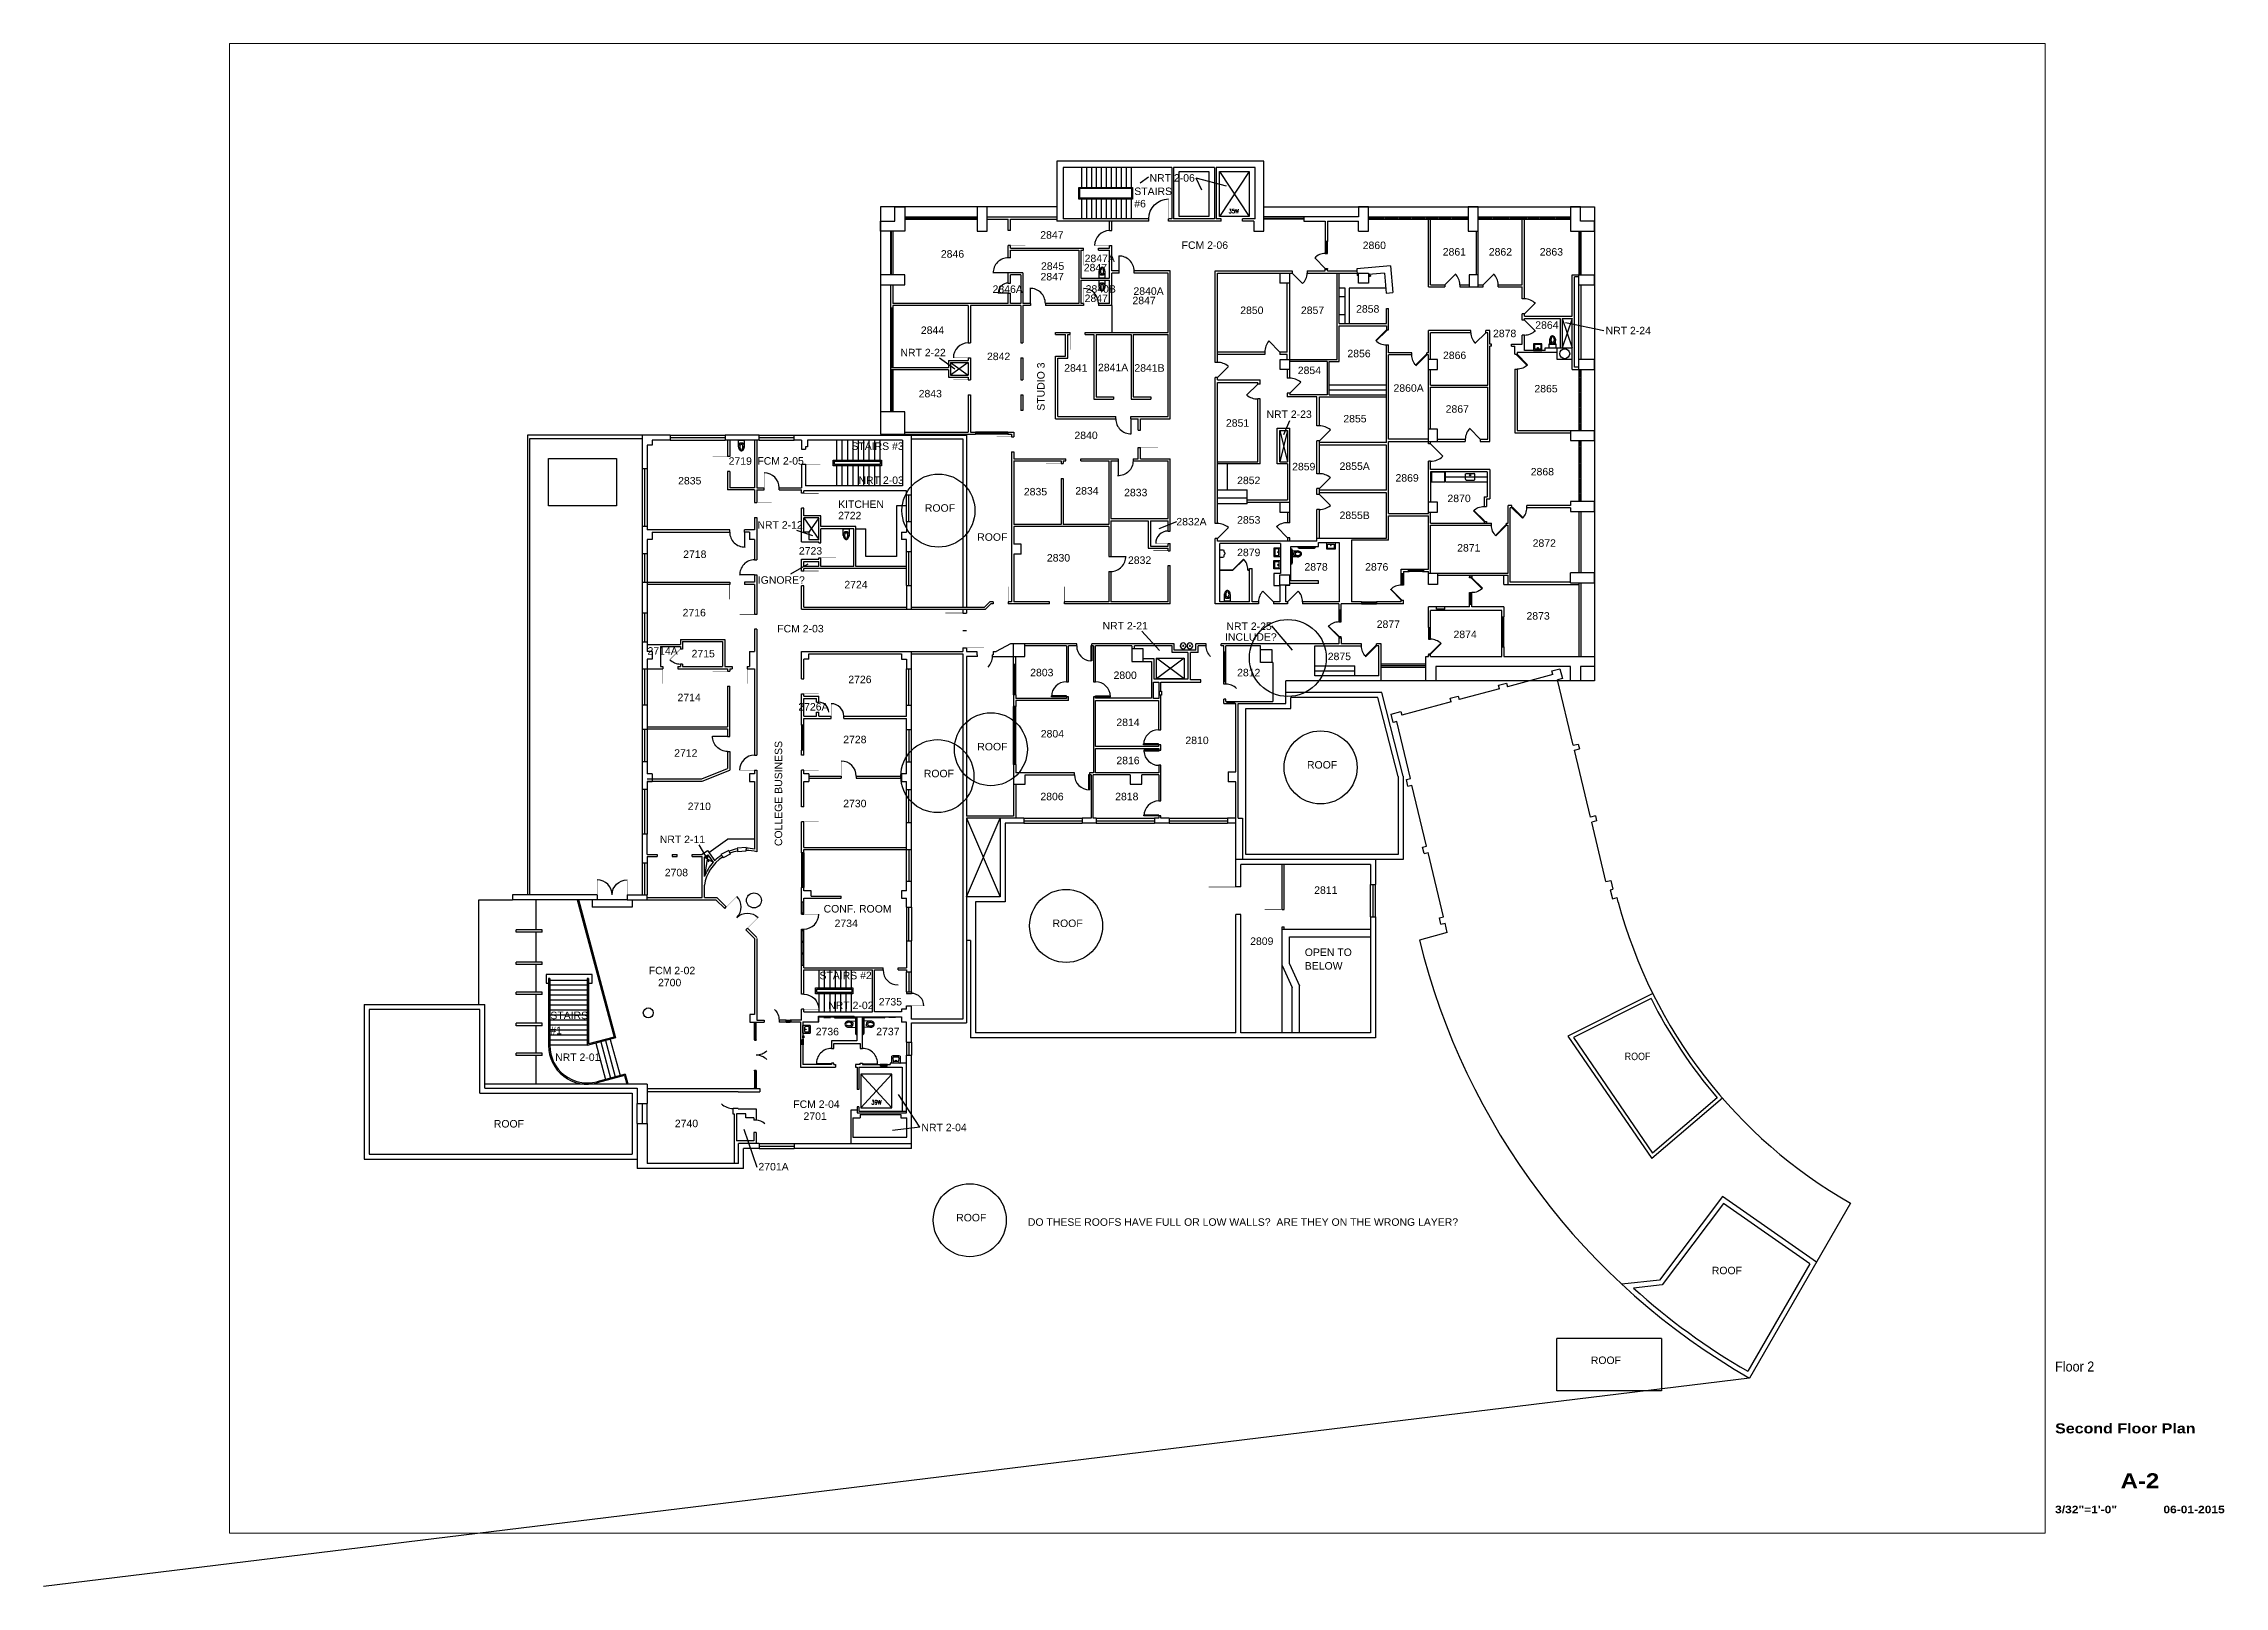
# Paper-space layout '30x42' of a CAD drawing. Extents: x 0 to 41, y 0 to 29.
# The model-space entities are those that its viewports show. They can reach past a viewport. Long polylines and large blocks are cut down to what shows.
import ezdxf
from ezdxf.enums import TextEntityAlignment as Align

# ---------------------------------------------------------------- set-up
doc = ezdxf.new("R2010")
doc.units = 0
doc.header["$LTSCALE"] = 96
doc.header["$MEASUREMENT"] = 0
doc.linetypes.add('HIDDEN2', pattern=[0.1875, 0.125, -0.0625])
doc.layers.get('0').update_dxf_attribs({"linetype": 'CONTINUOUS'})
doc.layers.get('DEFPOINTS').update_dxf_attribs({"color": 31, "linetype": 'CONTINUOUS'})
for name, color, linetype in [('A-ANNO-RNUM', 4, 'CONTINUOUS'), ('A-ANNO-TEXT', 4, 'CONTINUOUS'), ('A-ANNO-TEXT-CTC', 181, 'CONTINUOUS'), ('A-DOOR', 2, 'CONTINUOUS'), ('A-FLOR-CASE', 3, 'CONTINUOUS'), ('A-FLOR-SHFT', 1, 'CONTINUOUS'), ('A-FLOR-STRS', 2, 'CONTINUOUS'), ('A-GLAZ', 2, 'CONTINUOUS'), ('A-PREFIX', 2, 'CONTINUOUS'), ('A-ROOF', 1, 'CONTINUOUS'), ('A-WALL-ABOVE', 3, 'HIDDEN2'), ('A-WALL-FULL', 6, 'CONTINUOUS'), ('A-WALL-SILL', 1, 'CONTINUOUS'), ('P-FIXT', 3, 'CONTINUOUS'), ('T-5', 5, 'CONTINUOUS')]:
    doc.layers.add(name, color=color, linetype=linetype)
doc.styles.add('ARIAL', font='arial.ttf')
doc.styles.add('Arial90', font='arial.ttf', dxfattribs={"width": 0.9})
doc.styles.add('ArialBlack', font='ariblk_1.ttf')
doc.styles.add('PP-FPLL-unverified$0$STANDARD', font='ROMANS.shx', dxfattribs={"width": 0.85})
doc.styles.get("Standard").update_dxf_attribs({"font": 'arial.ttf'})

psp = doc.layouts.new('30x42')

msp = doc.modelspace()

# ---------------------------------------------------------------- texts
at = {"layer": 'A-ANNO-RNUM', "style": 'ARIAL'}
for s, p in [('#6', (2875.3, 3099.9)), ('2722', (2162.7, 2349.5)), ('2734', (2154.2, 1368.4)), ('#2', (2215.7, 1243.1)), ('#1', (1470.3, 1110.6))]:
    msp.add_text(s, height=18, dxfattribs=at).set_placement(p)
for s, p in [('2846', (2437.9, 2988)), ('2847', (2677.1, 3033.7)), ('2860', (3452.9, 3008.7)), ('2861', (3645.5, 2993)), ('2862', (3756.3, 2993)), ('2863', (3878.9, 2993)), ('2850', (3158.2, 2852.4)), ('2857', (3304.2, 2852.4)), ('2858', (3437, 2855.7)), ('2844', (2389.8, 2804.5)), ('2878', (3766.5, 2796.7)), ('2864', (3868.1, 2816.9)), ('2842', (2548.9, 2741.5)), ('2856', (3416.1, 2748.4)), ('2866', (3646.1, 2744)), ('2841', (2734.7, 2713.7)), ('2841A', (2824.4, 2714.8)), ('2841B', (2911.9, 2713.7)), ('2843', (2384.5, 2651.8)), ('2860A', (3535.4, 2665.3)), ('2867', (3652.5, 2614.9)), ('2865', (3866, 2663.8)), ('2851', (3123.8, 2581.3)), ('2855', (3406.3, 2591.6)), ('2840', (2759.3, 2551.5)), ('2719', (1927.3, 2489.7)), ('2859', (3283.1, 2476.3)), ('2855A', (3405.6, 2477.3)), ('2868', (3857.2, 2464.1)), ('2835', (1805.7, 2442.4)), ('2835', (2637.6, 2416)), ('2834', (2761.4, 2418.1)), ('2833', (2878.8, 2413.9)), ('2852', (3150.7, 2443.1)), ('2869', (3531.8, 2449.1)), ('2855B', (3405.6, 2359.2)), ('2870', (3656.8, 2399.8)), ('2853', (3150.7, 2348)), ('2718', (1817.9, 2265.5)), ('2723', (2096.3, 2273.6)), ('2830', (2693, 2256.8)), ('2832', (2888.1, 2251.2)), ('2879', (3150.7, 2269.8)), ('2871', (3680.2, 2280.9)), ('2872', (3861.8, 2292.3)), ('2878', (3312.7, 2235)), ('2876', (3458.7, 2235)), ('2724', (2205.7, 2192.5)), ('2716', (1816.5, 2125)), ('2877', (3486.6, 2097.2)), ('2873', (3847, 2117.1)), ('2874', (3671.4, 2072.6)), ('2715', (1838.1, 2026.4)), ('2875', (3368.8, 2019.6)), ('2726', (2215.2, 1964.2)), ('2803', (2652.8, 1980.8)), ('2800', (2853.4, 1974.3)), ('2812', (3150.7, 1980.7)), ('2714', (1804.3, 1921)), ('2804', (2678.3, 1833.5)), ('2814', (2860.2, 1861)), ('2712', (1796.2, 1787.3)), ('2728', (2203, 1819.7)), ('2810', (3026.3, 1817.6)), ('2816', (2860.2, 1769.2)), ('2806', (2677.4, 1682.5)), ('2818', (2857.3, 1682.5)), ('2710', (1828.7, 1658.9)), ('2730', (2203, 1665.7)), ('2708', (1773.6, 1499.6)), ('2811', (3336.2, 1457.3)), ('2809', (3182.1, 1334.4)), ('2700', (1757.4, 1234.9)), ('2735', (2288.5, 1188.7)), ('2736', (2136.8, 1117)), ('2737', (2282.4, 1117)), ('2740', (1797.9, 895.8))]:
    msp.add_text(s, height=18, dxfattribs=at).set_placement(p, align=Align.MIDDLE)
at = {"layer": 'A-ANNO-TEXT', "style": 'ARIAL'}
for s, p in [('STAIRS', (2875.3, 3129.7)), ('STAIRS #3', (2194.7, 2516.4)), ('KITCHEN', (2162.7, 2376.8)), ('ROOF ', (2371.5, 2367.7)), ('ROOF', (2497.4, 2297.8)), ('ROOF', (2497.6, 1793.5)), ('ROOF', (2368.9, 1728.8)), ('ROOF', (3290.9, 1749.8)), ('CONF. ROOM', (2127.8, 1403.4)), ('ROOF', (2678.6, 1368.4)), ('OPEN TO', (3285.6, 1298.8)), ('STAIRS', (2117.9, 1242.7)), ('BELOW', (3285.6, 1266.1)), ('STAIRS', (1470.3, 1146.8)), ('ROOF', (1334.3, 886.1)), ('ROOF', (4264.9, 533.1)), ('ROOF', (3973.8, 317.1))]:
    msp.add_text(s, height=18, dxfattribs=at).set_placement(p)
at = {"layer": 'A-ANNO-TEXT', "style": 'PP-FPLL-unverified$0$STANDARD', "width": 0.85}
for s, p in [('35W', (3102.2, 3086)), ('39W', (2242.4, 941.8))]:
    msp.add_text(s, height=10.06, dxfattribs=at).set_placement(p)
at = {"layer": 'A-ANNO-TEXT', "style": 'ARIAL'}
for s, p in [('STUDIO 3', (2659.6, 2610.8)), ('COLLEGE BUSINESS', (2028.1, 1563.2))]:
    msp.add_text(s, height=18, rotation=90, dxfattribs=at).set_placement(p)
at = {"layer": 'A-ANNO-TEXT', "width": 0.85}
msp.add_text('ROOF', height=18, dxfattribs=at).set_placement((4055.4, 1048.2))
at = {"layer": 'A-ANNO-TEXT-CTC', "style": 'ARIAL'}
for s, p in [('NRT 2-06', (2912, 3161.9)), ('FCM 2-06', (2989.2, 3000.1)), ('2845', (2650.9, 2949.8)), ('2847A', (2755.9, 2968.2)), ('2846A', (2534.4, 2894.2)), ('2840B', (2758.3, 2894.7)), ('2840A', (2873.3, 2889.5)), ('NRT 2-24', (4009.4, 2794.6)), ('NRT 2-22', (2312.7, 2741.7)), ('NRT 2-23', (3193.4, 2593.3)), ('FCM 2-05', (1968.4, 2481)), ('NRT 2-03', (2211.8, 2434.5)), ('NRT 2-12', (1968.6, 2326.9)), ('NRT 2-21', (2799, 2084.4)), ('NRT 2-25', (3097.1, 2083.2)), ('FCM 2-03', (2016.2, 2077.4)), ('NRT 2-11', (1733.6, 1570.3)), ('FCM 2-02', (1707.1, 1254.8)), ('NRT 2-02', (2138.9, 1170.9)), ('NRT 2-01', (1481.8, 1046.2)), ('FCM 2-04', (2054.7, 933.2)), ('NRT 2-04', (2363.2, 877.2)), ('2701A', (1971, 782.9))]:
    msp.add_text(s, height=18, dxfattribs=at).set_placement(p)
for s, p in [('2854', (3296.7, 2707.9)), ('2832A', (3012.9, 2343.8)), ('2714A', (1740.4, 2032.9)), ('2726A', (2103.3, 1898.4))]:
    msp.add_text(s, height=18, dxfattribs=at).set_placement(p, align=Align.MIDDLE)
at = {"layer": 'DEFPOINTS', "style": 'ARIAL'}
for s, p in [('2847', (2677.7, 2933.2)), ('2847', (2781.8, 2955.1)), ('2847', (2783.8, 2881.3)), ('2847', (2898.9, 2876.1)), ('2701', (2107.4, 913.4))]:
    msp.add_text(s, height=18, dxfattribs=at).set_placement(p, align=Align.MIDDLE)
for s, p in [('IGNORE?', (1969.4, 2194.4)), ('INCLUDE?', (3093.7, 2057.3)), ('ROOF', (2446.8, 660.3)), ('DO THESE ROOFS HAVE FULL OR LOW WALLS?  ARE THEY ON THE WRONG LAYER?', (2619.3, 649.6))]:
    msp.add_text(s, height=18, dxfattribs=at).set_placement(p)

# ---------------------------------------------------------------- blocks, each defined once
blk = doc.blocks.new('sheettext_30x42_base')
at = {"style": 'Arial90', "width": 0.9}
blk.add_attdef('FLOOR', text='', height=0.188, dxfattribs=at).set_placement((0, 3.227), align=Align.TOP_LEFT)
at = {"color": 8, "style": 'ArialBlack'}
for tag, p, height in [('TITLE_1', (0, 2.195), 0.188), ('TITLE_2', (0, 1.876), 0.188), ('SCALE', (0, 0.375), 0.141)]:
    blk.add_attdef(tag, p, '', height=height, dxfattribs=at)
blk.add_attdef('DWG#', text='', height=0.281, dxfattribs=at).set_placement((1.594, 1.126), align=Align.TOP_CENTER)
blk.add_attdef('DATE', text='', height=0.141, dxfattribs=at).set_placement((3.188, 0.375), align=Align.RIGHT)
blk = doc.blocks.new('DR')
at = {"layer": 'A-DOOR'}
blk.add_lwpolyline([(0, 0, 0.0278, 0.0278, 0), (0, 1, 0, 0, 0.414214), (-1, 0, 0, 0, 0.414214)], format="xyseb", dxfattribs=at)
blk = doc.blocks.new('DL')
at = {"layer": 'A-DOOR', "const_width": 0.0156}
blk.add_lwpolyline([(-1, 0), (0, 0)], dxfattribs=at)
at = {"layer": 'A-DOOR'}
blk.add_arc((0, 0), 1, 90, 180, dxfattribs=at)
blk = doc.blocks.new('P2477016')
for p, q in [((-3.603083, -23.831759), (-3.603083, -23.831759)), ((-2.504894, -21.068753), (-2.504894, -21.068753))]:
    blk.add_line(p, q)
for points in [[(-6.93083, -16.399601, -0.022673), (-7, -14.875), (-7, 0), (-3.020761, 0), (0, 0), (3.020761, 0), (7, 0), (7, -14.875)], [(-6.937926, -16.211212, -0.074934), (-6.387938, -12.562014, -0.085426), (-4.920528, -9.670474, -0.066386), (-3.550098, -8.264603), (-3.550098, -6.711212), (3.449902, -6.711212), (3.449902, -8.264603, -0.066386), (4.820333, -9.670474, -0.085426), (6.287743, -12.562014, -0.111314), (6.709134, -17.991061)], [(3.991504, -23.722377, -0.562484), (3.158962, -23.529526), (2.424162, -21.300368, -0.238976), (2.492058, -20.853364, 0.08035), (3.421006, -18.976205, 0.074934), (3.837731, -16.211212, 0.074934), (3.421006, -13.446218, 0.085426), (2.414145, -11.462194, 0.066386), (1.597345, -10.624271, 0.330534), (-1.69754, -10.624271, 0.066386), (-2.51434, -11.462194, 0.085426), (-3.521201, -13.446218, 0.074934), (-3.937926, -16.211212, 0.074934), (-3.521201, -18.976205, 0.08035), (-2.592253, -20.853364, -0.238976), (-2.524357, -21.300368), (-3.250575, -23.503493, -0.549653), (-4.069149, -23.710095)], [(-4.023967, -23.748064, 0.06085), (-2.498761, -25.015482, 0.143932), (0, -25.75)], [(-2.976493, -22.67201, 0.063273), (-1.687041, -23.754089, 0.143932), (0, -24.25)], [(0, -25.75, 0.143932), (2.498761, -25.015482, 0.107177), (4.949747, -22.564786, 0.077997), (6.431696, -19.212481, 0.065232), (7, -14.875)], [(0, -24.25, 0.143932), (1.687041, -23.754089, 0.059203), (2.902316, -22.750942)]]:
    blk.add_lwpolyline(points, format="xyb")
for centre, radius, start, end in [((5.443363, -16.211212), 12.38129, 180, 197.141641), ((2.746106, -17.043143), 9.558648, 197.141641, 216.672481), ((1.035634, -18.316811), 7.426057, 216.672481, 226.574161)]:
    blk.add_arc(centre, radius, start, end)
blk = doc.blocks.new('WC')
at = {"layer": 'P-FIXT', "rotation": 90}
blk.add_blockref('P2477016', (0, 0), dxfattribs=at)
blk = doc.blocks.new('90S1')
blk.add_line((-0.5, 0), (-0.5, 1))
blk.add_arc((-0.5, 0), 1, 0, 91.707)
blk = doc.blocks.new('PP-FP02$0$DOOR')
blk.add_lwpolyline([(-0.74, 0.68), (-0.71, 0.71), (0, 0), (-0.03, -0.03)], close=True)
blk.add_arc((0, 0), 1, 135, 180)
blk = doc.blocks.new('PP-FP02$0$P2477016')
for p, q in [((-3.603083, -23.831759), (-3.603083, -23.831759)), ((-2.504894, -21.068753), (-2.504894, -21.068753))]:
    blk.add_line(p, q)
for points in [[(-6.93083, -16.399601, -0.022673), (-7, -14.875), (-7, 0), (-3.020761, 0), (0, 0), (3.020761, 0), (7, 0), (7, -14.875)], [(-6.937926, -16.211212, -0.074934), (-6.387938, -12.562014, -0.085426), (-4.920528, -9.670474, -0.066386), (-3.550098, -8.264603), (-3.550098, -6.711212), (3.449902, -6.711212), (3.449902, -8.264603, -0.066386), (4.820333, -9.670474, -0.085426), (6.287743, -12.562014, -0.111314), (6.709134, -17.991061)], [(3.991504, -23.722377, -0.562484), (3.158962, -23.529526), (2.424162, -21.300368, -0.238976), (2.492058, -20.853364, 0.08035), (3.421006, -18.976205, 0.074934), (3.837731, -16.211212, 0.074934), (3.421006, -13.446218, 0.085426), (2.414145, -11.462194, 0.066386), (1.597345, -10.624271, 0.330534), (-1.69754, -10.624271, 0.066386), (-2.51434, -11.462194, 0.085426), (-3.521201, -13.446218, 0.074934), (-3.937926, -16.211212, 0.074934), (-3.521201, -18.976205, 0.08035), (-2.592253, -20.853364, -0.238976), (-2.524357, -21.300368), (-3.250575, -23.503493, -0.549653), (-4.069149, -23.710095)], [(-4.023967, -23.748064, 0.06085), (-2.498761, -25.015482, 0.143932), (0, -25.75)], [(-2.976493, -22.67201, 0.063273), (-1.687041, -23.754089, 0.143932), (0, -24.25)], [(0, -25.75, 0.143932), (2.498761, -25.015482, 0.107177), (4.949747, -22.564786, 0.077997), (6.431696, -19.212481, 0.065232), (7, -14.875)], [(0, -24.25, 0.143932), (1.687041, -23.754089, 0.059203), (2.902316, -22.750942)]]:
    blk.add_lwpolyline(points, format="xyb")
for centre, radius, start, end in [((5.443363, -16.211212), 12.38129, 180, 197.141641), ((2.746106, -17.043143), 9.558648, 197.141641, 216.672481), ((1.035634, -18.316811), 7.426057, 216.672481, 226.574161)]:
    blk.add_arc(centre, radius, start, end)
blk = doc.blocks.new('PP-FP02$0$0713-ADA Toilet')
blk.add_lwpolyline([(-27, 0), (-27, -8.8), (-9, -8.8), (-9, 0)], close=True)
for points in [[(-18, -29, 0.143932), (-15.5, -28.3, 0.107177), (-13.1, -25.8, 0.077997), (-11.6, -22.5, 0.065232), (-11, -18.1), (-11, -8.8), (-15, -8.8), (-18, -8.8), (-21, -8.8), (-25, -8.8), (-25, -18.1)], [(-18, -29, -0.143932), (-20.5, -28.3, -0.107177), (-22.9, -25.8, -0.077997), (-24.4, -22.5, -0.065232), (-25, -18.1)], [(-18, -10), (-21.4, -10), (-21.4, -11.5, 0.066386), (-22.8, -12.9, 0.085426), (-24.3, -15.8, 0.111314), (-24.7, -21.2)], [(-22, -27, 0.562484), (-21.2, -26.8), (-20.4, -24.6, 0.238976), (-20.5, -24.1, -0.08035), (-21.4, -22.2, -0.074934), (-21.8, -19.5, -0.074934), (-21.4, -16.7, -0.085426), (-20.4, -14.7, -0.066386), (-19.6, -13.9, -0.156339), (-18, -13.3, -0.156339)], [(-18, -27.5, -0.143932), (-19.7, -27, -0.059203), (-20.9, -26)], [(-18, -10), (-14.6, -10), (-14.6, -11.5, -0.066386), (-13.2, -12.9, -0.085426), (-11.7, -15.8, -0.111314), (-11.3, -21.2)], [(-14, -27, -0.562484), (-14.8, -26.8), (-15.6, -24.6, -0.238976), (-15.5, -24.1, 0.08035), (-14.6, -22.2, 0.074934), (-14.2, -19.5, 0.074934), (-14.6, -16.7, 0.085426), (-15.6, -14.7, 0.066386), (-16.4, -13.9, 0.156339), (-18, -13.3, 0.156339)], [(-18, -27.5, 0.143932), (-16.3, -27, 0.059203), (-15.1, -26)]]:
    blk.add_lwpolyline(points, format="xyb")
blk = doc.blocks.new('PP-FP02$0$0713-Bath Sink')
blk.add_lwpolyline([(-10, -16), (10, -16), (10, 0), (-10, 0)], close=True)
blk.add_lwpolyline([(-7, -14), (7, -14, 0.414214), (8, -13), (8, -5, 0.414214), (7, -4), (-7, -4, 0.414214), (-8, -5), (-8, -13, 0.414214)], format="xyb", close=True)
blk.add_circle((0, -6), 1)
blk = doc.blocks.new('PP-FP02$0$Urinal')
for p, q in [((0, 9), (0, -9)), ((0, 9), (9, 9)), ((0, -9), (9, -9))]:
    blk.add_line(p, q)
at = {"flags": 128}
blk.add_lwpolyline([(9, -9), (9.1, -7.6), (9.2, -6.4), (9.5, -5.4), (9.8, -4.5), (10.2, -3.7), (10.6, -3), (10.9, -2.5), (11.2, -2), (11.5, -1.5), (11.7, -1.1), (11.8, -0.6), (11.8, -0.2), (11.8, 0.2), (11.7, 0.6), (11.5, 1.1), (11.2, 1.6), (10.9, 2.1), (10.6, 2.8), (10.2, 3.5), (9.8, 4.3), (9.5, 5.3), (9.2, 6.4), (9.1, 7.6), (9, 9)], dxfattribs=at)
blk = doc.blocks.new('PP-FP02-unverified$0$DOOR-E')
at = {"const_width": 0.001}
blk.add_lwpolyline([(0, 0), (-0.71, 0.71)], dxfattribs=at)
blk.add_arc((0, 0), 1, 135, 180)
blk = doc.blocks.new('PP-FP02$0$DOOR-E')
at = {"const_width": 0.001}
blk.add_lwpolyline([(0, 0), (-0.71, 0.71)], dxfattribs=at)
blk.add_arc((0, 0), 1, 135, 180)

# ---------------------------------------------------------------- linework, layer by layer
at = {"layer": 'A-ANNO-TEXT-CTC'}
for p, q in [((2909.8, 3172.6), (2889.5, 3158.4)), ((3023.3, 3170.8), (3036.9, 3142.4)), ((3023.3, 3170.8), (3096.1, 3151.6)), ((4005.2, 2803.1), (3913, 2822.1)), ((2407, 2737.9), (2443.3, 2711.2)), ((3248.7, 2586.6), (3234.1, 2553.1)), ((2062.9, 2323), (2100.9, 2310.5)), ((2976.8, 2343.1), (2934.5, 2326.7)), ((2893.3, 2080.5), (2936.2, 2033.6)), ((3205.2, 2093.1), (3255.3, 2034.5)), ((1827.9, 1566.5), (1851.8, 1525)), ((2359, 887), (2308.2, 965.5)), ((1967.6, 789.9), (1936.5, 881.6)), ((2359, 887), (2293.8, 879.1))]:
    msp.add_line(p, q, dxfattribs=at)
at = {"layer": 'A-ANNO-TEXT-CTC', "linetype": 'HIDDEN2'}
msp.add_line((2821, 2863.8), (2821, 2799), dxfattribs=at)
at = {"layer": 'A-DOOR'}
for p, q in [((3255.3, 2941.8), (3280.4, 2916.6)), ((3309.6, 2978.2), (3334.8, 2953)), ((3334.8, 2951), (3340, 2951)), ((3622.7, 2914), (3648.2, 2939.5)), ((3714.7, 2914), (3740.1, 2939.5)), ((3814.2, 2844), (3839.7, 2869.5)), ((3721, 2798.5), (3695.5, 2773)), ((3814.2, 2828.8), (3839.7, 2803.3)), ((3225.3, 2752), (3198.7, 2778.5)), ((3075.2, 2691), (3101.8, 2717.5)), ((3249.2, 2653.2), (3275.8, 2679.8)), ((3172.3, 2675), (3145.7, 2648.5)), ((3320.8, 2538.2), (3347.3, 2564.8)), ((3588.3, 2531), (3617.9, 2501.3)), ((3707.8, 2542.2), (3682.3, 2567.7)), ((3320.8, 2423.2), (3347.3, 2449.8)), ((3320.8, 2409.2), (3347.3, 2382.7)), ((3075.2, 2303.2), (3101.8, 2329.8)), ((3244, 2305.2), (3217.5, 2331.8)), ((3210.3, 2151.2), (3184.8, 2176.7)), ((3244.3, 2151.2), (3269.7, 2176.7)), ((3368.2, 2067.2), (3367.5, 2066.5)), ((2770.9, 2044.8), (2770.9, 2008.7)), ((2772.9, 2044.8), (2770.9, 2044.8)), ((2772.9, 2008.7), (2770.9, 2008.7)), ((2772.9, 2044.8), (2772.9, 2008.7)), ((2680.1, 1924.7), (2676.1, 1924.7)), ((2676.1, 1922.7), (2676.1, 1924.7)), ((2680.1, 1922.7), (2676.1, 1922.7)), ((2708.1, 1924.7), (2680.1, 1924.7)), ((2680.1, 1924.7), (2680.1, 1922.7)), ((2680.1, 1923.7), (2708.1, 1923.7)), ((2708.1, 1922.7), (2680.1, 1922.7)), ((2708.1, 1924.7), (2708.1, 1922.7)), ((2712.1, 1924.7), (2708.1, 1924.7)), ((2712.1, 1922.7), (2708.1, 1922.7)), ((2712.1, 1922.7), (2712.1, 1924.7)), ((2781.8, 1924.7), (2785.8, 1924.7)), ((2781.8, 1922.7), (2781.8, 1924.7)), ((2781.8, 1922.7), (2785.8, 1922.7)), ((2785.8, 1924.7), (2813.8, 1924.7)), ((2785.8, 1924.7), (2785.8, 1922.7)), ((2813.8, 1923.7), (2785.8, 1923.7)), ((2785.8, 1922.7), (2813.8, 1922.7)), ((2813.8, 1924.7), (2817.8, 1924.7)), ((2813.8, 1924.7), (2813.8, 1922.7)), ((2813.8, 1922.7), (2817.8, 1922.7)), ((2817.8, 1922.7), (2817.8, 1924.7)), ((2901.8, 1809.2), (2897.8, 1809.2)), ((2897.8, 1807.2), (2897.8, 1809.2)), ((2901.8, 1807.2), (2897.8, 1807.2)), ((2898.4, 1793.7), (2898.4, 1791.7)), ((2934.5, 1793.7), (2898.4, 1793.7)), ((2934.5, 1791.7), (2898.4, 1791.7)), ((2929.8, 1809.2), (2901.8, 1809.2)), ((2901.8, 1809.2), (2901.8, 1807.2)), ((2901.8, 1808.2), (2929.8, 1808.2)), ((2929.8, 1807.2), (2901.8, 1807.2)), ((2929.8, 1809.2), (2929.8, 1807.2)), ((2933.8, 1809.2), (2929.8, 1809.2)), ((2933.8, 1807.2), (2929.8, 1807.2)), ((2933.8, 1807.2), (2933.8, 1809.2)), ((2934.5, 1793.7), (2934.5, 1791.7)), ((2731.1, 1734.8), (2731.1, 1734.8)), ((2731.1, 1734.8), (2731.3, 1734.8)), ((2765.3, 1734.8), (2765.3, 1730.8)), ((2767.3, 1734.8), (2765.3, 1734.8)), ((2767.3, 1734.8), (2767.3, 1730.8)), ((2765.3, 1730.8), (2765.3, 1702.8)), ((2765.3, 1730.8), (2767.3, 1730.8)), ((2765.3, 1702.8), (2765.3, 1698.8)), ((2765.3, 1702.8), (2767.3, 1702.8)), ((2767.3, 1698.8), (2765.3, 1698.8)), ((2766.3, 1702.8), (2766.3, 1730.8)), ((2767.3, 1730.8), (2767.3, 1702.8)), ((2767.3, 1702.8), (2767.3, 1698.8)), ((2902.5, 1637.8), (2898.5, 1637.8)), ((2898.5, 1635.8), (2898.5, 1637.8)), ((2902.5, 1635.8), (2898.5, 1635.8)), ((2930.5, 1637.8), (2902.5, 1637.8)), ((2902.5, 1637.8), (2902.5, 1635.8)), ((2902.5, 1636.8), (2930.5, 1636.8)), ((2930.5, 1635.8), (2902.5, 1635.8)), ((2930.5, 1637.8), (2930.5, 1635.8)), ((2934.5, 1637.8), (2930.5, 1637.8)), ((2934.5, 1635.8), (2930.5, 1635.8)), ((2934.5, 1635.8), (2934.5, 1637.8))]:
    msp.add_line(p, q, dxfattribs=at)
for points in [[(3334.8, 2951), (3334.8, 2953), (3340, 2953), (3340, 2951)], [(3517.8, 2155.2), (3492.3, 2180.7), (3493, 2181.4), (3518.5, 2156)], [(2463, 2082), (2472, 2082)], [(3367.5, 2066.5), (3342, 2092), (3342.8, 2092.7), (3368.2, 2067.2)]]:
    msp.add_lwpolyline(points, dxfattribs=at)
for points in [[(3682.2, 2211), (3687.8, 2211), (3687.8, 2209), (3682.2, 2209)], [(3367.5, 2064.5), (3373, 2064.5), (3373, 2066.5), (3367.5, 2066.5)], [(3583, 2023), (3588.3, 2023), (3588.3, 2025), (3583, 2025)]]:
    msp.add_lwpolyline(points, close=True, dxfattribs=at)
for points, const_width in [([(1783.2, 2037.2), (1757.8, 2011.8)], 1), ([(2146.2, 1875.8), (2146.2, 1905.8)], 1), ([(2116.2, 1885.1), (2140.4, 1885.1)], 0.5), ([(2339, 1178.8), (2369, 1178.8)], 1), ([(2146.7, 1040.5), (2110.7, 1040.5)], 1), ([(2221.5, 1040.5), (2257.5, 1040.5)], 1)]:
    msp.add_lwpolyline(points, dxfattribs=dict(at, const_width=const_width))
for centre, radius, start, end in [((3256, 2942.1), 35.3, 313.8226, 359.5123), ((3333.3, 2957.8), 31.2, 87.3157, 139.3493), ((3622.7, 2914), 36, 0, 46.707), ((3714.7, 2914), 36, 0, 46.707), ((3814.2, 2844), 36, 43.293, 90), ((3721, 2798.5), 36, 180, 226.707), ((3814.2, 2828.8), 36, 270, 316.707), ((3231.3, 2752), 42, 140.7976, 180), ((3075.2, 2685), 42, 50.7976, 90), ((3249.2, 2647.2), 42, 50.7976, 90), ((3172.3, 2681), 42, 230.7976, 270), ((3320.8, 2532.2), 42, 50.7976, 90), ((3707.8, 2542.2), 36, 133.293, 180), ((3588.3, 2531), 42, 270, 315), ((3320.8, 2417.2), 42, 50.7976, 90), ((3320.8, 2415.2), 42, 270, 309.2024), ((3075.2, 2297.2), 42, 50.7976, 90), ((3244, 2299.2), 42, 90, 129.2024), ((3210.3, 2151.2), 36, 135, 180), ((3244.3, 2151.2), 36, 0, 45), ((3517.8, 2155.2), 36, 90, 135), ((3367.5, 2066.5), 36, 90, 135), ((1783.2, 2037.2), 36, 225, 270), ((2772.9, 2044.8), 36.1, 180, 266.8211), ((2712.1, 1922.7), 36, 90, 180), ((2781.8, 1922.7), 36, 0, 90), ((2116.2, 1885.1), 24, 0, 90), ((2146.2, 1875.8), 30, 360, 90), ((2933.8, 1807.2), 36, 90, 180), ((2934.5, 1793.7), 36.1, 183.1789, 270), ((2767.3, 1734.8), 36, 180, 270), ((2934.5, 1635.8), 36, 90, 180), ((2339, 1178.8), 30, 0, 90), ((2146.7, 1040.5), 36, 90, 183.5833), ((2221.5, 1040.5), 36, 356.4167, 90)]:
    msp.add_arc(centre, radius, start, end, dxfattribs=at)
at = {"layer": 'A-FLOR-CASE'}
for p, q in [((3491.8, 2959.1), (3410.6, 2952)), ((3410.6, 2952), (3412, 2936)), ((3477.2, 2941.8), (3439, 2938.4)), ((3477.2, 2941.8), (3481.4, 2893.9)), ((3491.8, 2959.1), (3497.4, 2895.3)), ((3480.4, 2905.8), (3392.5, 2905.8)), ((3392.5, 2905.8), (3392.5, 2820.2)), ((3415, 2936.3), (3412, 2936)), ((3481.4, 2893.9), (3497.4, 2895.3)), ((3344.5, 2673.2), (3481.8, 2673.2)), ((3099.3, 2420.3), (3099.3, 2482.8)), ((3624.3, 2439.8), (3624.3, 2463.8)), ((3624.3, 2439.8), (3724.8, 2439.8)), ((2303, 2382), (2303, 2260.2)), ((2327, 2382), (2303, 2382)), ((2205.5, 2326.8), (2229.5, 2326.8)), ((2229.5, 2260.2), (2229.5, 2326.8)), ((2303, 2260.2), (2229.5, 2260.2)), ((3309.8, 1996.8), (3405.8, 1996.8)), ((3405.8, 1972.8), (3405.8, 1996.8)), ((1851.9, 1547.7), (1896.9, 1579.7)), ((1961.8, 1579.7), (1896.9, 1579.7)), ((1571, 1434), (1571, 1416)), ((1655, 1434), (1583, 1434)), ((1667, 1434), (1667, 1416)), ((1667, 1416), (1571, 1416))]:
    msp.add_line(p, q, dxfattribs=at)
at = {"layer": 'A-FLOR-CASE', "linetype": 'HIDDEN2'}
for p, q in [((3382.5, 2905.8), (3368.5, 2905.8)), ((3382.5, 2820.2), (3382.5, 2905.8)), ((3382.5, 2884.4), (3368.5, 2884.4)), ((3382.5, 2841.6), (3368.5, 2841.6)), ((3344.5, 2661.2), (3481.8, 2661.2)), ((3624.3, 2451.8), (3724.8, 2451.8)), ((3309.8, 1984.8), (3405.8, 1984.8))]:
    msp.add_line(p, q, dxfattribs=at)
at = {"layer": 'A-FLOR-CASE'}
for points in [[(3075.2, 2420.3), (3147.3, 2420.3)], [(3147.3, 2387), (3147.3, 2420.3)], [(3147.3, 2400.3), (3075.2, 2400.3)], [(3147.3, 2387), (3075.2, 2387)]]:
    msp.add_lwpolyline(points, dxfattribs=at)
at = {"layer": 'A-FLOR-CASE', "linetype": 'HIDDEN2'}
msp.add_circle((3442, 2935.1), 1.5, dxfattribs=at)
at = {"layer": 'A-FLOR-SHFT'}
for p, q in [((3080, 3186), (3152, 3078)), ((3152, 3186), (3080, 3078)), ((2433.2, 2726.5), (2476, 2696.5)), ((2476, 2726.5), (2433.2, 2696.5)), ((2929.1, 2015), (2995.3, 2015)), ((2929.1, 1966), (2929.1, 2015)), ((2995.3, 2015), (2929.1, 1966)), ((2995.3, 1966), (2929.1, 2015)), ((2995.3, 2015), (2995.3, 1966)), ((2995.3, 1966), (2929.1, 1966)), ((2217.5, 1014.8), (2292.2, 933.8)), ((2217.5, 933.8), (2292.2, 1014.8))]:
    msp.add_line(p, q, dxfattribs=at)
for points in [[(2983, 3186), (3055, 3186), (3055, 3078), (2983, 3078)], [(3080, 3186), (3152, 3186), (3152, 3078), (3080, 3078)], [(2217.5, 933.8), (2292.2, 933.8), (2292.2, 1014.8), (2217.5, 1014.8)]]:
    msp.add_lwpolyline(points, close=True, dxfattribs=at)
for points in [[(3905, 2832.8), (3929, 2761.8)], [(3929, 2832.8), (3905, 2761.8)], [(3244, 2563), (3225.3, 2488)], [(3225.3, 2563), (3244, 2488)], [(2080.2, 2352.8), (2116.2, 2300.8)], [(2116.2, 2352.8), (2092.2, 2318.8)], [(1849.4, 1542.2), (1841, 1489.7)], [(1841, 1536.2), (1862.2, 1524.3)]]:
    msp.add_lwpolyline(points, dxfattribs=at)
at = {"layer": 'A-FLOR-STRS'}
for p, q in [((2748, 3196), (2748, 3148)), ((2760, 3196), (2760, 3148)), ((2772, 3196), (2772, 3148)), ((2784, 3196), (2784, 3148)), ((2796, 3196), (2796, 3148)), ((2808, 3196), (2808, 3148)), ((2820, 3196), (2820, 3148)), ((2832, 3196), (2832, 3148)), ((2844, 3196), (2844, 3148)), ((2856, 3196), (2856, 3148)), ((2868, 3196), (2868, 3148)), ((2748, 3120.2), (2748, 3072.2)), ((2760, 3120.2), (2760, 3072.2)), ((2772, 3120.2), (2772, 3072.2)), ((2784, 3120.2), (2784, 3072.2)), ((2796, 3120.2), (2796, 3072.2)), ((2808, 3120.2), (2808, 3072.2)), ((2820, 3120.2), (2820, 3072.2)), ((2832, 3120.2), (2832, 3072.2)), ((2844, 3120.2), (2844, 3072.2)), ((2856, 3120.2), (2856, 3072.2)), ((2868, 3120.2), (2868, 3072.2)), ((2159, 2540), (2159, 2492)), ((2172, 2540), (2172, 2492)), ((2185, 2540), (2185, 2492)), ((2198, 2540), (2198, 2492)), ((2211, 2540), (2211, 2492)), ((2224, 2540), (2224, 2492)), ((2237, 2540), (2237, 2492)), ((2250, 2540), (2250, 2492)), ((2263, 2540), (2263, 2492)), ((2159, 2478), (2159, 2430)), ((2172, 2478), (2172, 2430)), ((2185, 2478), (2185, 2430)), ((2198, 2478), (2198, 2430)), ((2211, 2478), (2211, 2430)), ((2224, 2478), (2224, 2430)), ((2237, 2478), (2237, 2430)), ((2250, 2478), (2250, 2430)), ((2263, 2478), (2263, 2430)), ((2472, 1630), (2553, 1441)), ((2472, 1441), (2553, 1630)), ((1535, 1434), (1623.5, 1103.7)), ((1537.9, 1434.8), (1627.2, 1101.5)), ((2116.4, 1265.1), (2116.4, 1221.9)), ((2129.4, 1265.1), (2129.4, 1221.9)), ((2142.4, 1265.1), (2142.4, 1221.9)), ((2155.4, 1265.1), (2155.4, 1221.9)), ((2168.4, 1265.1), (2168.4, 1221.9)), ((2181.4, 1265.1), (2181.4, 1221.9)), ((2194.4, 1265.1), (2194.4, 1221.9)), ((1571, 1254), (1460, 1254)), ((1460, 1254), (1460, 1233)), ((1460, 1233), (1466, 1233)), ((1466, 1245), (1466, 1083.3)), ((1469, 1245), (1466, 1245)), ((1469, 1245), (1469, 1083.3)), ((1469, 1241), (1559, 1241)), ((1469, 1229), (1559, 1229)), ((1469, 1217), (1559, 1217)), ((1559, 1245), (1559, 1083.3)), ((1562, 1245), (1559, 1245)), ((1562, 1245), (1562, 1087.2)), ((1562, 1233), (1571, 1233)), ((1571, 1233), (1571, 1254)), ((2116.4, 1207.9), (2116.4, 1164.8)), ((2129.4, 1207.9), (2129.4, 1164.8)), ((2142.4, 1207.9), (2142.4, 1164.8)), ((2155.4, 1207.9), (2155.4, 1164.8)), ((2168.4, 1207.9), (2168.4, 1164.8)), ((2181.4, 1207.9), (2181.4, 1164.8)), ((2194.4, 1207.9), (2194.4, 1164.8)), ((1469, 1205), (1559, 1205)), ((1469, 1193), (1559, 1193)), ((1469, 1181), (1559, 1181)), ((1469, 1169), (1559, 1169)), ((1469, 1157), (1559, 1157)), ((1469, 1145), (1559, 1145)), ((1469, 1133), (1559, 1133)), ((1469, 1121), (1559, 1121)), ((1469, 1109), (1559, 1109)), ((1623.5, 1103.7), (1562, 1087.2)), ((1469, 1097), (1559, 1097)), ((1469, 1085), (1559, 1085)), ((1627.2, 1101.5), (1559, 1083.3)), ((1579.9, 1088.9), (1603.1, 1001.9)), ((1591.4, 1092), (1614.7, 1005)), ((1603, 1095.1), (1626.3, 1008.1)), ((1614.6, 1098.2), (1637.9, 1011.3)), ((1650.5, 1014.6), (1582.3, 996.3)), ((1648.4, 1010.9), (1583.1, 993.4)), ((1648.4, 1010.9), (1654, 990)), ((1650.5, 1014.6), (1656.9, 990.8))]:
    msp.add_line(p, q, dxfattribs=at)
for points in [[(2742, 3148), (2871, 3148), (2871, 3120), (2742, 3120)], [(2744, 3146), (2869, 3146), (2869, 3122), (2744, 3122)], [(2151, 2492), (2267, 2492), (2267, 2478), (2151, 2478)], [(2154, 2489), (2264, 2489), (2264, 2481), (2154, 2481)], [(2108.4, 1221.9), (2198.4, 1221.9), (2198.4, 1207.9), (2108.4, 1207.9)], [(2111.4, 1218.9), (2195.4, 1218.9), (2195.4, 1210.9), (2111.4, 1210.9)]]:
    msp.add_lwpolyline(points, close=True, dxfattribs=at)
for radius in [93, 90]:
    msp.add_arc((1559, 1083.3), radius, 180, 285, dxfattribs=at)
at = {"layer": 'A-GLAZ'}
for p, q in [((2323, 3074), (2497, 3074)), ((3187, 3074), (3283, 3074)), ((3476.7, 3074.4), (3439, 3074.4)), ((3508.7, 3074.4), (3480.7, 3074.4)), ((3540.7, 3074.4), (3512.7, 3074.4)), ((3574.5, 3074.4), (3544.7, 3074.4)), ((3605.7, 3074.4), (3578.5, 3074.4)), ((3636.3, 3074.4), (3609.7, 3074.4)), ((3679, 3074.4), (3640.3, 3074.4)), ((3734.9, 3074.4), (3703, 3074.4)), ((3776.3, 3074.4), (3738.9, 3074.4)), ((3818.7, 3074.4), (3780.3, 3074.4)), ((3849.5, 3074.4), (3822.7, 3074.4)), ((3886.7, 3074.4), (3853.5, 3074.4)), ((3925, 3074.4), (3890.7, 3074.4)), ((2291, 2938), (2291, 3043)), ((3947, 3043), (3947, 2938)), ((2291.6, 2857.8), (2291.6, 2714.1)), ((2291.6, 2708.9), (2291.6, 2608)), ((3947.4, 2692.5), (3947.4, 2710)), ((3947.4, 2656.5), (3947.4, 2688.5)), ((3947.4, 2620.5), (3947.4, 2652.5)), ((3947.4, 2580.9), (3947.4, 2616.5)), ((3947.4, 2563), (3947.4, 2576.9)), ((1759, 2546), (1891, 2546)), ((1973, 2546), (2057, 2546)), ((2571.2, 2556.6), (2493.2, 2556.6)), ((3947.4, 2539), (3947.4, 2525.1)), ((3947.4, 2521.1), (3947.4, 2485.5)), ((1697, 2470.8), (1697, 2332)), ((3947.4, 2481.5), (3947.4, 2449.5)), ((3947.4, 2445.5), (3947.4, 2413.5)), ((2333, 2344), (2333, 2408)), ((3947.4, 2409.5), (3947.4, 2392)), ((1697, 2266), (1697, 2198)), ((2333, 2190), (2333, 2272)), ((1697, 2124), (1697, 2054)), ((2587.5, 1927.5), (2587.5, 2000)), ((3093.2, 1958.7), (3093.2, 2030.8)), ((3469, 1998), (3577, 1998)), ((1697, 1990), (1697, 1902)), ((2333, 1902), (2333, 1990)), ((2587.5, 1759.2), (2587.5, 1899.3)), ((3099.1, 1908.6), (3117.1, 1908.6)), ((1697, 1844), (1697, 1766)), ((2077.6, 1854), (2077.6, 1794)), ((2333, 1844), (2333, 1766)), ((1697, 1699), (1697, 1592)), ((2333, 1620.2), (2333, 1699)), ((2609.6, 1624), (2749.6, 1624)), ((2783.9, 1624), (2923.9, 1624)), ((2959.5, 1624), (3099.5, 1624)), ((1697, 1522), (1697, 1446)), ((2077.6, 1547.2), (2077.6, 1520.8)), ((2333, 1555), (2333, 1479)), ((2077.6, 1517.8), (2077.6, 1492.8)), ((2077.6, 1489.8), (2077.6, 1463.2)), ((3450, 1393), (3450, 1471)), ((1436, 1362), (1436, 1434)), ((2077.6, 1428.9), (2077.6, 1402.4)), ((2333, 1335.2), (2333, 1416)), ((1436, 1284), (1436, 1356)), ((2077.6, 1360.4), (2077.6, 1333.9)), ((2077.6, 1330.9), (2077.6, 1305.9)), ((1436, 1212), (1436, 1278)), ((2077.6, 1302.9), (2077.6, 1276.4)), ((2333, 1260.8), (2333, 1212.8)), ((1436, 1137), (1436, 1206)), ((1436, 1065), (1436, 1131)), ((1963.8, 1097.2), (1963.8, 1138.4)), ((2037.9, 1142.2), (2047.4, 1142.2)), ((1436, 990), (1436, 1059)), ((2333, 1091.8), (2333, 1059.8)), ((1963.8, 1022.7), (1963.8, 981.6)), ((1691, 943.8), (1691, 895.8)), ((1973, 841.4), (2057, 841.4))]:
    msp.add_line(p, q, dxfattribs=at)
for points in [[(3337.9, 3016), (3336.9, 3016), (3336.9, 2991), (3337.9, 2991)], [(3519.9, 2217.2), (3520.9, 2217.2), (3520.9, 2193.2), (3519.9, 2193.2)], [(3569, 2227.1), (3569, 2226.1), (3537, 2226.1), (3537, 2227.1)], [(3685.5, 2147), (3684.5, 2147), (3684.5, 2171), (3685.5, 2171)], [(3370.8, 2129.5), (3369.8, 2129.5), (3369.8, 2104.5), (3370.8, 2104.5)], [(3455.8, 2149.1), (3455.8, 2148.1), (3423.8, 2148.1), (3423.8, 2149.1)], [(3762.6, 2113), (3761.6, 2113), (3761.6, 2045), (3762.6, 2045)], [(3586.1, 2087), (3585.1, 2087), (3585.1, 2063), (3586.1, 2063)]]:
    msp.add_lwpolyline(points, close=True, dxfattribs=at)
at = {"layer": 'A-PREFIX'}
for p, q in [((3254.7, 2245.2), (3254.7, 2274.6)), ((3256.2, 2245.2), (3256.2, 2274.6)), ((3272.4, 2281.8), (3307.9, 2281.8)), ((3272.4, 2280.3), (3307.9, 2280.3)), ((3081.3, 2228.2), (3112.8, 2228.2)), ((3081.3, 2227.2), (3112.8, 2227.2)), ((3112.8, 2227.2), (3112.8, 2228.2)), ((3148.8, 2227.2), (3148.8, 2228.2)), ((3148.8, 2228.2), (3152.8, 2228.2)), ((3148.8, 2227.2), (3152.8, 2227.2)), ((3152.8, 2227.2), (3152.8, 2228.2)), ((3252.7, 2242.7), (3252.2, 2242.7)), ((2985.1, 2035.3), (3017.1, 2035.3)), ((2985.1, 2034.3), (2985.1, 2035.3)), ((3017.1, 2034.3), (2985.1, 2034.3)), ((2991.3, 2035.3), (2991.3, 2038.2)), ((2994.8, 2038.2), (2994.8, 2035.3)), ((3007.3, 2035.3), (3007.3, 2038.2)), ((3010.8, 2038.2), (3010.8, 2035.3)), ((3017.1, 2034.3), (3017.1, 2035.3)), ((2936.1, 1926.5), (2936.1, 1936)), ((2936.1, 1936), (2941, 1936)), ((2941, 1926.5), (2936.1, 1926.5)), ((2940.5, 1936), (2940.5, 1926.5)), ((2941, 1936), (2941, 1926.5)), ((2078.2, 1112.8), (2078.2, 1131.8)), ((2078.7, 1132.3), (2095.3, 1132.3)), ((2095.3, 1112.3), (2078.7, 1112.3)), ((2082.5, 1116.7), (2082.5, 1127.9)), ((2091.7, 1129.3), (2083.4, 1128.9)), ((2091.7, 1115.3), (2083.4, 1115.7)), ((2093.2, 1116.8), (2093.2, 1127.8)), ((2152.8, 1152.7), (2152.8, 1152.3)), ((2154.2, 1152.7), (2152.8, 1152.7)), ((2154.2, 1152.7), (2154.2, 1152.7)), ((2155.2, 1149.8), (2203, 1149.8)), ((2158.5, 1151.2), (2155.7, 1151.2)), ((2203.6, 1151.2), (2158.5, 1151.2)), ((2187.6, 1142.2), (2204.5, 1143)), ((2187.6, 1127.3), (2204.5, 1126.5)), ((2204.5, 1148.3), (2204.5, 1140.3)), ((2204.5, 1143), (2204.5, 1126.5)), ((2204.5, 1140.3), (2204.5, 1112.5)), ((2206, 1141.7), (2206, 1148.8)), ((2206, 1113), (2206, 1141.7)), ((2207, 1110), (2207.5, 1110)), ((2207.5, 1111.5), (2207.5, 1111.5)), ((2207.5, 1110), (2207.5, 1111.5)), ((2221.5, 1111.5), (2221.5, 1111.5)), ((2221.5, 1110), (2221.5, 1111.5)), ((2222, 1110), (2221.5, 1110)), ((2223, 1141.7), (2223, 1148.8)), ((2223, 1113), (2223, 1141.7)), ((2224.5, 1148.3), (2224.5, 1140.3)), ((2224.5, 1143), (2224.5, 1126.5)), ((2241.4, 1142.2), (2224.5, 1143)), ((2224.5, 1140.3), (2224.5, 1112.5)), ((2241.4, 1127.3), (2224.5, 1126.5)), ((2225.4, 1151.2), (2270.5, 1151.2)), ((2273.7, 1149.8), (2226, 1149.8)), ((2270.5, 1151.2), (2273.3, 1151.2)), ((2274.8, 1152.7), (2276.2, 1152.7)), ((2274.8, 1152.7), (2274.8, 1152.7)), ((2276.2, 1152.7), (2276.2, 1152.3)), ((2074.6, 1097.3), (2078.2, 1097.3)), ((2074.6, 1086.3), (2074.6, 1097.3)), ((2074.6, 1086.3), (2078.2, 1086.3)), ((2078.2, 1086.3), (2078.2, 1097.3)), ((2291.7, 1041), (2291.7, 1057.5)), ((2294.7, 1053.9), (2295.2, 1045.7)), ((2307.3, 1055.5), (2296.2, 1055.5)), ((2308.8, 1053.9), (2308.3, 1045.7)), ((2311.7, 1057.5), (2311.7, 1041)), ((2265, 1033.7), (2265, 1037.3)), ((2280.5, 1037.3), (2265, 1037.3)), ((2280.5, 1033.7), (2265, 1033.7)), ((2280.5, 1033.7), (2280.5, 1037.3)), ((2311.2, 1040.5), (2292.2, 1040.5)), ((2307.3, 1044.8), (2296.2, 1044.8))]:
    msp.add_line(p, q, dxfattribs=at)
for points in [[(3672.5, 2445.8), (3672.5, 2457.8, -0.414214), (3674.5, 2459.8), (3692.5, 2459.8)], [(3672.5, 2445.8, 0.414214), (3674.5, 2443.8), (3692.5, 2443.8)], [(3692.5, 2443.8, 0.414214), (3694.5, 2445.8), (3694.5, 2457.8, 0.414214), (3692.5, 2459.8)], [(2078.7, 1132.3, 0.065543), (2078.6, 1132.3, 0.087946), (2078.5, 1132.2, 0.043207), (2078.4, 1132.2, 0.043207), (2078.3, 1132.1, 0.087946), (2078.3, 1132, 0.065543), (2078.2, 1131.8)], [(2078.2, 1112.8, 0.065543), (2078.3, 1112.7, 0.087946), (2078.3, 1112.6, 0.043207), (2078.4, 1112.5, 0.043207), (2078.5, 1112.4, 0.087946), (2078.6, 1112.3, 0.065543), (2078.7, 1112.3)], [(2083.4, 1128.9, 0.063221), (2083.2, 1128.8, 0.085725), (2083, 1128.7, 0.040781), (2082.8, 1128.6, 0.040781), (2082.6, 1128.4, 0.085725), (2082.5, 1128.2, 0.063221), (2082.5, 1127.9)], [(2082.5, 1116.7, 0.063221), (2082.5, 1116.4, 0.085725), (2082.6, 1116.2, 0.040781), (2082.8, 1116, 0.040781), (2083, 1115.9, 0.085725), (2083.2, 1115.8, 0.063221), (2083.4, 1115.7)], [(2093.2, 1127.8, 0.050866), (2093.2, 1128.2, 0.073218), (2093.1, 1128.4, 0.028563), (2092.9, 1128.8, 0.050866), (2092.8, 1128.9, 0.050866), (2092.6, 1129.1, 0.028563), (2092.3, 1129.3, 0.073218), (2092, 1129.3, 0.050866), (2091.7, 1129.3)], [(2091.7, 1115.3, 0.050866), (2092, 1115.3, 0.073218), (2092.3, 1115.4, 0.028563), (2092.6, 1115.5, 0.050866), (2092.8, 1115.7, 0.050866), (2092.9, 1115.8, 0.028563), (2093.1, 1116.2, 0.073218), (2093.2, 1116.4, 0.050866), (2093.2, 1116.8)], [(2095.8, 1131.9, 0.061553), (2095.8, 1132, 0.084107), (2095.7, 1132.1, 0.039062), (2095.6, 1132.2, 0.039062), (2095.5, 1132.2, 0.084107), (2095.4, 1132.3, 0.061553), (2095.3, 1132.3)], [(2095.3, 1112.3, 0.061553), (2095.4, 1112.3, 0.084107), (2095.5, 1112.4, 0.039062), (2095.6, 1112.4, 0.039062), (2095.7, 1112.5, 0.084107), (2095.8, 1112.6, 0.061553), (2095.8, 1112.8)], [(2095.8, 1112.8, 0.007949), (2096.1, 1116.9, 0.014949), (2096.2, 1119.1, 0.000949), (2096.2, 1122.3, 0.000949), (2096.2, 1125.5, 0.014949), (2096.1, 1127.7, 0.007949), (2095.8, 1131.9)], [(2195.3, 1134.8, 0.17747), (2194.3, 1137, 0.066386), (2193.5, 1137.8, 0.085426), (2191.5, 1138.8, 0.074934), (2188.8, 1139.3, 0.074934), (2186, 1138.8, 0.08035), (2184.1, 1137.9, -0.238976), (2183.7, 1137.8), (2181.5, 1138.6, -0.549653), (2181.3, 1139.4)], [(2195.3, 1134.8, -0.17412), (2194.3, 1132.5, -0.066386), (2193.5, 1131.7, -0.085426), (2191.5, 1130.7, -0.074934), (2188.8, 1130.2, -0.074934), (2186, 1130.7, -0.08035), (2184.1, 1131.6, 0.238976), (2183.7, 1131.7), (2181.5, 1130.9, 0.549653), (2181.3, 1130.1)], [(2188.8, 1142.3, -0.074934), (2192.4, 1141.7, -0.085426), (2195.3, 1140.2, -0.066386), (2196.7, 1138.9), (2198.3, 1138.9), (2198.3, 1134.8)], [(2188.8, 1127.2, 0.074934), (2192.4, 1127.8, 0.085426), (2195.3, 1129.3, 0.066386), (2196.7, 1130.6), (2198.3, 1130.6), (2198.3, 1134.8)], [(2240.2, 1142.3, 0.074934), (2236.6, 1141.7, 0.085426), (2233.7, 1140.2, 0.066386), (2232.3, 1138.9), (2230.7, 1138.9), (2230.7, 1134.8)], [(2240.2, 1127.2, -0.074934), (2236.6, 1127.8, -0.085426), (2233.7, 1129.3, -0.066386), (2232.3, 1130.6), (2230.7, 1130.6), (2230.7, 1134.8)], [(2233.7, 1134.8, -0.17747), (2234.7, 1137, -0.066386), (2235.5, 1137.8, -0.085426), (2237.5, 1138.8, -0.074934), (2240.2, 1139.3, -0.074934), (2243, 1138.8, -0.08035), (2244.9, 1137.9, 0.238976), (2245.3, 1137.8), (2247.5, 1138.6, 0.549653), (2247.7, 1139.4)], [(2233.7, 1134.8, 0.17412), (2234.7, 1132.5, 0.066386), (2235.5, 1131.7, 0.085426), (2237.5, 1130.7, 0.074934), (2240.2, 1130.2, 0.074934), (2243, 1130.7, 0.08035), (2244.9, 1131.6, -0.238976), (2245.3, 1131.7), (2247.5, 1130.9, -0.549653), (2247.7, 1130.1)], [(2292.2, 1058, 0.061553), (2292.1, 1058, 0.084107), (2292, 1058, 0.039062), (2291.9, 1057.9, 0.039062), (2291.8, 1057.8, 0.084107), (2291.8, 1057.7, 0.061553), (2291.7, 1057.5)], [(2311.3, 1058, 0.007949), (2307.1, 1058.4, 0.014949), (2304.9, 1058.4, 0.000949), (2301.7, 1058.5, 0.000949), (2298.6, 1058.4, 0.014949), (2296.4, 1058.4, 0.007949), (2292.2, 1058)], [(2296.2, 1055.5, 0.050866), (2295.9, 1055.5, 0.073218), (2295.6, 1055.4, 0.028563), (2295.3, 1055.2, 0.050866), (2295.1, 1055, 0.050866), (2295, 1054.9, 0.028563), (2294.8, 1054.5, 0.073218), (2294.7, 1054.3, 0.050866), (2294.7, 1053.9)], [(2308.8, 1053.9, 0.050866), (2308.8, 1054.3, 0.073218), (2308.7, 1054.5, 0.028563), (2308.5, 1054.9, 0.050866), (2308.4, 1055, 0.050866), (2308.2, 1055.2, 0.028563), (2307.9, 1055.4, 0.073218), (2307.6, 1055.5, 0.050866), (2307.3, 1055.5)], [(2311.7, 1057.5, 0.061553), (2311.7, 1057.7, 0.084107), (2311.7, 1057.8, 0.039062), (2311.6, 1057.9, 0.039062), (2311.5, 1058, 0.084107), (2311.4, 1058, 0.061553), (2311.3, 1058)], [(2291.7, 1041, 0.065543), (2291.8, 1040.9, 0.087946), (2291.8, 1040.8, 0.043207), (2291.9, 1040.7, 0.043207), (2292, 1040.6, 0.087946), (2292.1, 1040.5, 0.065543), (2292.2, 1040.5)], [(2295.2, 1045.7, 0.063221), (2295.2, 1045.4, 0.085725), (2295.3, 1045.2, 0.040781), (2295.5, 1045, 0.040781), (2295.7, 1044.9, 0.085725), (2295.9, 1044.8, 0.063221), (2296.2, 1044.8)], [(2307.3, 1044.8, 0.063221), (2307.6, 1044.8, 0.085725), (2307.8, 1044.9, 0.040781), (2308, 1045, 0.040781), (2308.2, 1045.2, 0.085725), (2308.3, 1045.4, 0.063221), (2308.3, 1045.7)], [(2311.2, 1040.5, 0.065543), (2311.4, 1040.5, 0.087946), (2311.5, 1040.6, 0.043207), (2311.6, 1040.7, 0.043207), (2311.7, 1040.8, 0.087946), (2311.7, 1040.9, 0.065543), (2311.7, 1041)]]:
    msp.add_lwpolyline(points, format="xyb", dxfattribs=at)
for points in [[(3113.5, 2227.5), (3138.9, 2253), (3138.2, 2253.7), (3112.8, 2228.2)], [(2078.2, 1101.8), (2078.2, 1106.8), (2080, 1106.8), (2080, 1101.8)], [(2128.5, 1150.5), (2144.2, 1150.5), (2144.2, 1152.7), (2128.5, 1152.7)], [(2300.5, 1150.5), (2284.8, 1150.5), (2284.8, 1152.7), (2300.5, 1152.7)]]:
    msp.add_lwpolyline(points, close=True, dxfattribs=at)
for points in [[(2085.3, 1123, -0.043661), (2085.4, 1123, -0.043661), (2085.5, 1122.9, -0.043661), (2085.6, 1122.8, -0.043661), (2085.6, 1122.7, -0.043661), (2085.7, 1122.6, -0.043661), (2085.7, 1122.4, -0.043661), (2085.7, 1122.3, -0.043661), (2085.7, 1122.2, -0.043661), (2085.7, 1122.1, -0.043661), (2085.6, 1121.9, -0.043661), (2085.6, 1121.8, -0.043661), (2085.5, 1121.7, -0.043661), (2085.4, 1121.7, -0.043661), (2085.3, 1121.6, -0.043661), (2085.1, 1121.6, -0.043661), (2085, 1121.6, -0.043661), (2084.9, 1121.6, -0.043661), (2084.7, 1121.6, -0.043661), (2084.6, 1121.7, -0.043661), (2084.5, 1121.7, -0.043661), (2084.4, 1121.8, -0.043661), (2084.4, 1121.9, -0.043661), (2084.3, 1122.1, -0.043661), (2084.3, 1122.2, -0.043661), (2084.2, 1122.3, -0.043661), (2084.3, 1122.4, -0.043661), (2084.3, 1122.6, -0.043661), (2084.4, 1122.7, -0.043661), (2084.4, 1122.8, -0.043661), (2084.5, 1122.9, -0.043661), (2084.6, 1123, -0.043661), (2084.7, 1123, -0.043661), (2084.9, 1123, -0.043661), (2085, 1123.1, -0.043661), (2085.1, 1123, -0.043661)], [(2301, 1047.5, -0.043661), (2301.1, 1047.6, -0.043661), (2301.2, 1047.7, -0.043661), (2301.3, 1047.8, -0.043661), (2301.4, 1047.9, -0.043661), (2301.5, 1048, -0.043661), (2301.6, 1048, -0.043661), (2301.7, 1048, -0.043661), (2301.9, 1048, -0.043661), (2302, 1048, -0.043661), (2302.1, 1047.9, -0.043661), (2302.2, 1047.8, -0.043661), (2302.3, 1047.7, -0.043661), (2302.4, 1047.6, -0.043661), (2302.5, 1047.5, -0.043661), (2302.5, 1047.4, -0.043661), (2302.5, 1047.2, -0.043661), (2302.5, 1047.1, -0.043661), (2302.5, 1047, -0.043661), (2302.4, 1046.9, -0.043661), (2302.3, 1046.8, -0.043661), (2302.2, 1046.7, -0.043661), (2302.1, 1046.6, -0.043661), (2302, 1046.5, -0.043661), (2301.9, 1046.5, -0.043661), (2301.7, 1046.5, -0.043661), (2301.6, 1046.5, -0.043661), (2301.5, 1046.5, -0.043661), (2301.4, 1046.6, -0.043661), (2301.3, 1046.7, -0.043661), (2301.2, 1046.8, -0.043661), (2301.1, 1046.9, -0.043661), (2301, 1047, -0.043661), (2301, 1047.1, -0.043661), (2301, 1047.2, -0.043661), (2301, 1047.4, -0.043661)]]:
    msp.add_lwpolyline(points, format="xyb", close=True, dxfattribs=at)
for points in [[(2207.5, 1111.5), (2207.5, 1110)], [(2221.5, 1111.5), (2221.5, 1110)], [(2078.2, 1085.3), (2078.2, 1098.3), (2078.8, 1098.3), (2078.8, 1085.3), (2078.2, 1085.3)], [(2281.5, 1037.3), (2264, 1037.3), (2264, 1037.9), (2281.5, 1037.9), (2281.5, 1037.3)]]:
    msp.add_lwpolyline(points, dxfattribs=at)
for centre, radius in [((3911, 2747.9), 12), ((3683.5, 2455.9), 1.57)]:
    msp.add_circle(centre, radius, dxfattribs=at)
for centre, radius, start, end in [((3252.2, 2274.7), 4.05, 359.8715, 89.2402), ((3252.2, 2274.7), 2.55, 359.7968, 88.7885), ((3272.4, 2284.2), 4, 180, 270), ((3272.4, 2284.2), 2.5, 180, 270), ((3307.9, 2284.2), 2.5, 270, 0), ((3307.9, 2284.2), 4, 270, 0), ((3112.8, 2228.2), 36, 0, 45), ((3252.2, 2245.2), 2.5, 270, 0), ((3252.2, 2245.2), 4, 270, 0), ((2993.1, 2045), 7, 90, 270), ((2993.1, 2045), 6.86, 90, 270), ((2993.1, 2045), 7, 270, 90), ((2993.1, 2045), 6.86, 270, 90), ((3009.1, 2045), 7, 90, 270), ((3009.1, 2045), 6.86, 90, 270), ((3009.1, 2045), 7, 270, 90), ((3009.1, 2045), 6.86, 270, 90), ((2993.1, 2045), 1.2, 90, 270), ((2993.1, 2045), 1.2, 270, 90), ((3009.1, 2045), 1.2, 90, 270), ((3009.1, 2045), 1.2, 270, 90), ((2155.2, 1152.3), 2.5, 180, 270), ((2155.7, 1152.7), 1.5, 180, 270), ((2185.5, 1134.8), 6.29, 132.5207, 227.0085), ((2185.5, 1134.8), 4.82, 132.5207, 227.0085), ((2186.7, 1134.3), 7.42, 126.6725, 136.5742), ((2186.7, 1135.2), 7.42, 223.4258, 233.3275), ((2187.9, 1132.6), 9.55, 107.1416, 126.6725), ((2187.9, 1136.9), 9.55, 233.3275, 252.8584), ((2188.8, 1129.9), 12.4, 90, 107.1416), ((2188.8, 1139.6), 12.4, 252.8584, 270), ((2190.1, 1125.5), 16.8, 90, 95.1954), ((2190.1, 1144), 16.8, 264.8046, 270), ((2203, 1148.3), 1.5, 359.9992, 90.0008), ((2203.5, 1148.8), 2.5, 359.9998, 90.0002), ((2207, 1112.5), 2.5, 178.916, 269.9927), ((2207.5, 1113), 1.5, 178.2125, 269.9803), ((2221.5, 1113), 1.5, 270.0197, 1.7875), ((2222, 1112.5), 2.5, 270.0073, 1.084), ((2225.5, 1148.8), 2.5, 89.9998, 180.0002), ((2226, 1148.3), 1.5, 89.9992, 180.0008), ((2238.9, 1125.5), 16.8, 84.8046, 90), ((2238.9, 1144), 16.8, 270, 275.1954), ((2240.2, 1129.9), 12.4, 72.8584, 90), ((2240.2, 1139.6), 12.4, 270, 287.1416), ((2241.1, 1132.6), 9.55, 53.3275, 72.8584), ((2241.1, 1136.9), 9.55, 287.1416, 306.6725), ((2243.5, 1134.8), 4.82, 312.9915, 47.4793), ((2242.3, 1134.3), 7.42, 43.4258, 53.3275), ((2242.3, 1135.2), 7.42, 306.6725, 316.5742), ((2243.5, 1134.8), 6.29, 312.9915, 47.4793), ((2273.3, 1152.7), 1.5, 270, 0), ((2273.7, 1152.3), 2.5, 270, 0)]:
    msp.add_arc(centre, radius, start, end, dxfattribs=at)
at = {"layer": 'A-ROOF'}
for p, q in [((1691, 2552), (1415, 2552)), ((1415, 2552), (1415, 1446)), ((1691, 2543), (1420.2, 2543)), ((1420.2, 2543), (1420.2, 1446)), ((3753.7, 1941.5), (3657.1, 1915.6)), ((3882.3, 1976), (3773.1, 1946.7)), ((3637.8, 1910.4), (3519.1, 1878.6)), ((3506.8, 1862.9), (3498.1, 1860.6)), ((4010.3, 1477.7), (4021.9, 1480.8)), ((1298, 1182), (1298, 1434)), ((1298, 1434), (1379, 1434)), ((4020.4, 1457.6), (4027, 1459.4)), ((4020.4, 1457.6), (4026.1, 1436.4)), ((4026.1, 1436.4), (4037, 1439.3)), ((4039.9, 1428.3), (4037, 1439.3)), ((3628.4, 1355.1), (3561.6, 1337.2)), ((4122.8, 1208.8), (3918.8, 1105.9)), ((1022, 1182), (1313, 1182)), ((1022, 1182), (1022, 810)), ((1301, 1170), (1034, 1170)), ((1034, 1170), (1034, 822)), ((1301, 969), (1301, 1170)), ((1313, 981), (1313, 1182)), ((4118.7, 1196.7), (3932.1, 1102.5)), ((3918.8, 1105.9), (4120.6, 811.3)), ((3932.1, 1102.5), (4122.4, 824.7)), ((1301, 969), (1667, 969)), ((1667, 969), (1667, 822)), ((4290.6, 956.7), (4120.6, 811.3)), ((4277.9, 957.7), (4122.4, 824.7)), ((1022, 810), (1679, 810)), ((1034, 822), (1667, 822)), ((4290.4, 720), (4138.7, 518.8)), ((4293, 703.6), (4145.2, 507.4)), ((4516.5, 561.7), (4290.4, 720)), ((4500.6, 558.2), (4293, 703.6)), ((4598.6, 704.1), (4355.6, 283.2)), ((4500.6, 558.2), (4351.2, 299.6)), ((4138.7, 518.8), (4048.8, 508.8)), ((4145.2, 507.4), (4076.4, 499.8)), ((3891.9, 252.2), (3891.9, 378.2)), ((4143.9, 378.2), (3891.9, 378.2)), ((4143.9, 378.2), (4143.9, 252.2)), ((4143.9, 252.2), (3891.9, 252.2))]:
    msp.add_line(p, q, dxfattribs=at)
at = {"layer": 'A-ROOF', "extrusion": (0, 0, -1)}
for p, q in [((3751.6, 1950.3), (3770.8, 1955.4)), ((3753.7, 1941.5), (3751.6, 1950.3)), ((3770.8, 1955.4), (3773.1, 1946.7)), ((3880.2, 1984.7), (3899.3, 1989.9)), ((3882.3, 1976), (3880.2, 1984.7)), ((3905.6, 1966.7), (3894, 1963.6)), ((3931.7, 1805.9), (3894, 1963.6)), ((3899.3, 1989.9), (3905.6, 1966.7)), ((3635.6, 1919.2), (3654.8, 1924.3)), ((3637.8, 1910.4), (3635.6, 1919.2)), ((3654.8, 1924.3), (3657.1, 1915.6)), ((3493.3, 1881), (3516.8, 1887.3)), ((3498.1, 1860.6), (3493.3, 1881)), ((3539.7, 1725.6), (3506.8, 1862.9)), ((3516.8, 1887.3), (3519.1, 1878.6)), ((3931.7, 1805.9), (3943.4, 1808.7)), ((3934.5, 1794.2), (3946.2, 1797)), ((3973.2, 1632.8), (3934.5, 1794.2)), ((3943.4, 1808.7), (3946.2, 1797)), ((3530, 1723.3), (3539.7, 1725.6)), ((3533.7, 1707.7), (3530, 1723.3)), ((3533.7, 1707.7), (3543.4, 1710.1)), ((3578.6, 1563.2), (3543.4, 1710.1)), ((3984.9, 1635.6), (3973.2, 1632.8)), ((3984.9, 1635.6), (3987.7, 1623.9)), ((3987.7, 1623.9), (3976, 1621.1)), ((4010.3, 1477.7), (3976, 1621.1)), ((3568.9, 1560.8), (3578.6, 1563.2)), ((3572.6, 1545.3), (3568.9, 1560.8)), ((3572.6, 1545.3), (3582.3, 1547.6)), ((3619.3, 1393.1), (3582.3, 1547.6)), ((4021.9, 1480.8), (4027, 1459.4)), ((3609.6, 1390.7), (3619.3, 1393.1)), ((3613.3, 1375.2), (3609.6, 1390.7)), ((3613.3, 1375.2), (3623, 1377.5)), ((3628.4, 1355.1), (3623, 1377.5))]:
    msp.add_line(p, q, dxfattribs=at)
at = {"layer": 'A-ROOF'}
msp.add_lwpolyline([(1465.7, 2495.6), (1629.7, 2495.6), (1629.7, 2382.1), (1465.7, 2382.1)], close=True, dxfattribs=at)
for radius, start, end in [(1188, 195.0049, 240.2894), (1674, 193.7786, 240.2054), (1197, 206.7722, 220.5487), (1662, 228.0513, 239.7932)]:
    msp.add_arc((5187.4, 1735.8), radius, start, end, dxfattribs=at)
at = {"layer": 'A-WALL-ABOVE'}
for p, q in [((2689, 3101), (2265, 3101)), ((2265, 3101), (2265, 2608)), ((3187, 3101), (3983, 3101)), ((3983, 3101), (3983, 1961)), ((3983, 1961), (3469, 1961))]:
    msp.add_line(p, q, dxfattribs=at)
at = {"layer": 'A-WALL-FULL'}
for p, q in [((3187, 3211), (2689, 3211)), ((2689, 3211), (2689, 3067)), ((3187, 3043), (3187, 3211)), ((2704, 3196), (2704, 3072.2)), ((2966, 3196), (2704, 3196)), ((2966, 3196), (2966, 3072.2)), ((3068, 3196), (2970, 3196)), ((2970, 3196), (2970, 3072.2)), ((3068, 3196), (3068, 3072.2)), ((3166, 3196), (3072, 3196)), ((3072, 3196), (3072, 3072.2)), ((3166, 3072.2), (3166, 3196)), ((2497, 3101), (2497, 3043)), ((2521, 3101), (2497, 3101)), ((2521, 3043), (2521, 3101)), ((3439, 3101), (3415, 3101)), ((3415, 3101), (3415, 3077)), ((3439, 3043), (3439, 3101)), ((3679, 3101), (3679, 3043)), ((3703, 3101), (3679, 3101)), ((3703, 2908.8), (3703, 3101)), ((2521, 3077), (2689, 3077)), ((2521, 3071.8), (2572, 3071.8)), ((2572, 3044), (2572, 3071.8)), ((2577.2, 3044), (2572, 3044)), ((2577.2, 3071.8), (2689, 3071.8)), ((2577.2, 3044), (2577.2, 3071.8)), ((2910, 3067), (2689, 3067)), ((2910, 3072.2), (2704, 3072.2)), ((2815.8, 3044), (2815.8, 3067)), ((2815.8, 3044), (2821, 3044)), ((2821, 3044), (2821, 3067)), ((2910, 3067), (2910, 3072.2)), ((2966, 3072.2), (2958, 3072.2)), ((2958, 3067), (2958, 3072.2)), ((3084, 3067), (2958, 3067)), ((3068, 3072.2), (2970, 3072.2)), ((3084, 3072.2), (3072, 3072.2)), ((3084, 3067), (3084, 3072.2)), ((3166, 3072.2), (3136, 3072.2)), ((3136, 3067), (3136, 3072.2)), ((3163, 3067), (3136, 3067)), ((3163, 3067), (3163, 3043)), ((3415, 3077), (3283, 3077)), ((3283, 3077), (3283, 3067)), ((3283, 3067), (3334.8, 3067)), ((3334.8, 3067), (3334.8, 3018)), ((3340, 3067), (3340, 3018)), ((3340, 3067), (3415, 3067)), ((3415, 3043), (3415, 3067)), ((3583, 2908.8), (3583, 3071.8)), ((3588.3, 2914), (3588.3, 3071.8)), ((3809, 2914), (3809, 3071.8)), ((3814.2, 2880), (3814.2, 3071.8)), ((2497, 3043), (2521, 3043)), ((2577.2, 3008), (2572, 3008)), ((2572, 2978.8), (2572, 3008)), ((2577.2, 3002), (2577.2, 3008)), ((2577.2, 3002), (2753, 3002)), ((2577.2, 2996.8), (2741.8, 2996.8)), ((2577.2, 2978.8), (2577.2, 2996.8)), ((2741.8, 2996.8), (2741.8, 2869)), ((2747, 2996.8), (2747, 2930)), ((2747, 2996.8), (2753, 2996.8)), ((2753, 2996.8), (2753, 3002)), ((2789, 3002), (2815.8, 3002)), ((2789, 2996.8), (2789, 3002)), ((2789, 2996.8), (2815.8, 2996.8)), ((2815.8, 3002), (2815.8, 3008)), ((2815.8, 3008), (2821, 3008)), ((2815.8, 2930), (2815.8, 2996.8)), ((2821, 2947), (2821, 3008)), ((3163, 3043), (3187, 3043)), ((3415, 3043), (3439, 3043)), ((3679, 3043), (3703, 3043)), ((3697.8, 3043), (3697.8, 2938)), ((2577.2, 2978.8), (2572, 2978.8)), ((2607.3, 2942.8), (2572, 2942.8)), ((2572, 2917.9), (2572, 2942.8)), ((2607.3, 2942.8), (2607.3, 2869)), ((2839, 2947), (2821, 2947)), ((2821, 2863.8), (2821, 2941.8)), ((2839, 2941.8), (2821, 2941.8)), ((2839, 2941.8), (2839, 2947)), ((2962, 2947), (2875, 2947)), ((2875, 2941.8), (2875, 2947)), ((2956.8, 2941.8), (2875, 2941.8)), ((2956.8, 2799), (2956.8, 2941.8)), ((2962, 2591.2), (2962, 2947)), ((3070, 2947), (3255.3, 2947)), ((3070, 2727), (3070, 2947)), ((3075.2, 2941.8), (3255.3, 2941.8)), ((3075.2, 2727), (3075.2, 2941.8)), ((3225.3, 2941.8), (3225.3, 2917.8)), ((3249.2, 2689.2), (3249.2, 2941.8)), ((3255.3, 2947), (3255.3, 2941.8)), ((3291.3, 2947), (3334.8, 2947)), ((3291.3, 2947), (3291.3, 2941.8)), ((3291.3, 2941.8), (3439, 2941.8)), ((3334.8, 2947), (3334.8, 2951)), ((3340, 2947), (3340, 2951)), ((3340, 2947), (3411.1, 2947)), ((3363.3, 2734), (3363.3, 2941.8)), ((3368.5, 2820.2), (3368.5, 2941.8)), ((2323, 2938), (2265, 2938)), ((2265, 2938), (2265, 2914)), ((2265, 2914), (2323, 2914)), ((2289, 2914), (2289, 2857.8)), ((2294.2, 2914), (2294.2, 2869)), ((2323, 2914), (2323, 2938)), ((2572, 2917.9), (2577.2, 2917.9)), ((2572, 2869), (2572, 2893.9)), ((2572, 2893.9), (2577.2, 2893.9)), ((2602.1, 2937.5), (2577.2, 2937.5)), ((2577.2, 2917.9), (2577.2, 2937.5)), ((2577.2, 2869), (2577.2, 2893.9)), ((2602.1, 2937.5), (2602.1, 2869)), ((2747, 2930), (2815.8, 2930)), ((2747, 2924.8), (2747, 2869)), ((2747, 2924.8), (2815.8, 2924.8)), ((2815.8, 2869), (2815.8, 2924.8)), ((3249.2, 2917.8), (3225.3, 2917.8)), ((3243.2, 2752), (3243.2, 2917.8)), ((3583, 2908.8), (3622.7, 2908.8)), ((3588.3, 2914), (3622.7, 2914)), ((3622.7, 2914), (3622.7, 2908.8)), ((3658.7, 2914), (3681, 2914)), ((3658.7, 2914), (3658.7, 2908.8)), ((3658.7, 2908.8), (3714.7, 2908.8)), ((3703, 2914), (3714.7, 2914)), ((3714.7, 2908.8), (3714.7, 2914)), ((3750.7, 2914), (3809, 2914)), ((3750.7, 2908.8), (3750.7, 2914)), ((3750.7, 2908.8), (3809, 2908.8)), ((3809, 2880), (3809, 2908.8)), ((3929, 2938), (3983, 2938)), ((3929, 2838), (3929, 2938)), ((3944.8, 2932.8), (3934.2, 2932.8)), ((3934.2, 2715.2), (3934.2, 2932.8)), ((3944.8, 2710), (3944.8, 2938)), ((3944.8, 2914), (3983, 2914)), ((3950, 2914), (3950, 2734)), ((3983, 2914), (3983, 2938)), ((2294.2, 2857.8), (2289, 2857.8)), ((2572, 2869), (2294.2, 2869)), ((2476, 2863.8), (2294.2, 2863.8)), ((2294.2, 2863.8), (2294.2, 2857.8)), ((2476, 2863.8), (2476, 2773.8)), ((2481.2, 2863.8), (2481.2, 2773.8)), ((2602.1, 2863.8), (2481.2, 2863.8)), ((2602.1, 2869), (2577.2, 2869)), ((2602.1, 2863.8), (2602.1, 2773.8)), ((2625.3, 2869), (2607.3, 2869)), ((2607.3, 2863.8), (2607.3, 2773.8)), ((2625.3, 2863.8), (2607.3, 2863.8)), ((2625.3, 2869), (2625.3, 2863.8)), ((2741.8, 2869), (2661.3, 2869)), ((2661.3, 2869), (2661.3, 2863.8)), ((2753, 2863.8), (2661.3, 2863.8)), ((2753, 2869), (2747, 2869)), ((2753, 2869), (2753, 2863.8)), ((2815.8, 2869), (2789, 2869)), ((2789, 2869), (2789, 2863.8)), ((2821, 2863.8), (2789, 2863.8)), ((3481.8, 2820.2), (3481.8, 2857)), ((3481.8, 2857), (3487, 2857)), ((3814.2, 2880), (3809, 2880)), ((3809, 2828.8), (3809, 2844)), ((3814.2, 2844), (3809, 2844)), ((3814.2, 2838), (3814.2, 2844)), ((3814.2, 2838), (3929, 2838)), ((2686, 2799), (2721.2, 2799)), ((2686, 2793.8), (2686, 2799)), ((2686, 2793.8), (2710, 2793.8)), ((2710, 2742), (2710, 2793.8)), ((2715.2, 2793.8), (2721.2, 2793.8)), ((2715.2, 2736.8), (2715.2, 2793.8)), ((2721.2, 2793.8), (2721.2, 2799)), ((2757.2, 2793.8), (2757.2, 2799)), ((2757.2, 2799), (2956.8, 2799)), ((2757.2, 2793.8), (2778.2, 2793.8)), ((2778.2, 2793.8), (2778.2, 2638.5)), ((2783.5, 2793.8), (2783.5, 2643.8)), ((2783.5, 2793.8), (2867.5, 2793.8)), ((2867.5, 2793.8), (2867.5, 2638.5)), ((2872.8, 2793.8), (2956.8, 2793.8)), ((2872.8, 2793.8), (2872.8, 2643.8)), ((2956.8, 2596.5), (2956.8, 2793.8)), ((3368.5, 2820.2), (3481.8, 2820.2)), ((3368.5, 2728.8), (3368.5, 2815)), ((3685, 2803.8), (3583, 2803.8)), ((3583, 2750.2), (3583, 2803.8)), ((3685, 2798.5), (3588.3, 2798.5)), ((3588.3, 2734), (3588.3, 2798.5)), ((3685, 2798.5), (3685, 2803.8)), ((3731, 2803.8), (3721, 2803.8)), ((3721, 2798.5), (3721, 2803.8)), ((3725.8, 2798.5), (3721, 2798.5)), ((3725.8, 2672.5), (3725.8, 2798.5)), ((3731, 2771), (3731, 2803.8)), ((3814.2, 2828.8), (3809, 2828.8)), ((3809, 2771), (3809, 2792.8)), ((3814.2, 2792.8), (3809, 2792.8)), ((3814.2, 2832.8), (3899.8, 2832.8)), ((3899.8, 2832.8), (3899.8, 2761.8)), ((3905, 2832.8), (3929, 2832.8)), ((3905, 2832.8), (3905, 2761.8)), ((3929, 2710), (3929, 2832.8)), ((2428, 2731.8), (2428, 2714.1)), ((2428, 2731.8), (2476, 2731.8)), ((2476, 2773.8), (2481.2, 2773.8)), ((2476, 2737.8), (2476, 2731.8)), ((2476, 2737.8), (2481.2, 2737.8)), ((2481.2, 2737.8), (2481.2, 2685.2)), ((2602.1, 2773.8), (2607.3, 2773.8)), ((2602.1, 2737.8), (2602.1, 2685.2)), ((2602.1, 2737.8), (2607.3, 2737.8)), ((2607.3, 2737.8), (2607.3, 2685.2)), ((2686, 2591.2), (2686, 2742)), ((2686, 2742), (2710, 2742)), ((2691.2, 2596.5), (2691.2, 2736.8)), ((2691.2, 2736.8), (2715.2, 2736.8)), ((3189.3, 2752), (3075.2, 2752)), ((3189.3, 2746), (3075.2, 2746)), ((3189.3, 2752), (3189.3, 2746)), ((3243.2, 2752), (3225.3, 2752)), ((3225.3, 2752), (3225.3, 2746)), ((3243.2, 2746), (3225.3, 2746)), ((3243.2, 2734), (3243.2, 2746)), ((3339.2, 2728.8), (3249.2, 2728.8)), ((3339.2, 2728.8), (3339.2, 2649.2)), ((3344.5, 2728.8), (3368.5, 2728.8)), ((3481.8, 2534.2), (3481.8, 2769.2)), ((3481.8, 2769.2), (3487, 2769.2)), ((3487, 2750.2), (3487, 2769.2)), ((3487, 2542.2), (3487, 2745)), ((3543, 2745), (3543, 2750.2)), ((3579, 2745), (3579, 2750.2)), ((3583, 2531), (3583, 2745)), ((3735, 2771), (3731, 2771)), ((3731, 2537), (3731, 2765.7)), ((3735, 2765.7), (3731, 2765.7)), ((3735, 2765.7), (3735, 2771)), ((3783, 2771), (3809, 2771)), ((3783, 2765.7), (3783, 2771)), ((3783, 2765.7), (3791, 2765.7)), ((3791, 2746.5), (3791, 2765.7)), ((3791, 2746.5), (3796.2, 2746.5)), ((3796.2, 2750.5), (3796.2, 2746.5)), ((3893, 2750.5), (3796.2, 2750.5)), ((3864.2, 2755.8), (3814.2, 2755.8)), ((3983, 2734), (3944.8, 2734)), ((3983, 2710), (3983, 2734)), ((2428, 2714.1), (2289, 2714.1)), ((2289, 2714.1), (2289, 2708.9)), ((2428, 2708.9), (2289, 2708.9)), ((2428, 2708.9), (2428, 2691.2)), ((2428, 2691.2), (2476, 2691.2)), ((2433.2, 2726.5), (2433.2, 2696.5)), ((2433.2, 2726.5), (2476, 2726.5)), ((2433.2, 2696.5), (2476, 2696.5)), ((2476, 2726.5), (2476, 2696.5)), ((2476, 2691.2), (2476, 2685.2)), ((2476, 2685.2), (2481.2, 2685.2)), ((2602.1, 2685.2), (2607.3, 2685.2)), ((3075.2, 2727), (3070, 2727)), ((3070, 2339.2), (3070, 2691)), ((3075.2, 2691), (3070, 2691)), ((3075.2, 2685), (3075.2, 2691)), ((3075.2, 2685), (3178.3, 2685)), ((3075.2, 2679), (3172.3, 2679)), ((3075.2, 2339.2), (3075.2, 2679)), ((3172.3, 2675), (3172.3, 2679)), ((3178.3, 2675), (3178.3, 2685)), ((3243.2, 2710), (3243.2, 2689.2)), ((3249.2, 2689.2), (3243.2, 2689.2)), ((3588.3, 2672.5), (3588.3, 2710)), ((3791, 2710.5), (3791, 2557.7)), ((3791, 2710.5), (3796.2, 2710.5)), ((3796.2, 2710.5), (3796.2, 2563)), ((3929, 2710), (3983, 2710)), ((3944.8, 2715.2), (3934.2, 2715.2)), ((2476, 2649.2), (2481.2, 2649.2)), ((2476, 2649.2), (2476, 2559.2)), ((2481.2, 2649.2), (2481.2, 2559.2)), ((2602.1, 2649.2), (2607.3, 2649.2)), ((2602.1, 2649.2), (2602.1, 2611)), ((2607.3, 2649.2), (2607.3, 2611)), ((2778.2, 2638.5), (2825.5, 2638.5)), ((2783.5, 2643.8), (2825.5, 2643.8)), ((2825.5, 2643.8), (2825.5, 2638.5)), ((2867.5, 2638.5), (2914.8, 2638.5)), ((2872.8, 2643.8), (2914.8, 2643.8)), ((2914.8, 2643.8), (2914.8, 2638.5)), ((3178.3, 2675), (3172.3, 2675)), ((3172.3, 2488), (3172.3, 2639)), ((3178.3, 2639), (3172.3, 2639)), ((3178.3, 2482.8), (3178.3, 2639)), ((3243.2, 2653.2), (3243.2, 2644)), ((3249.2, 2653.2), (3243.2, 2653.2)), ((3249.2, 2653.2), (3249.2, 2649.2)), ((3339.2, 2649.2), (3249.2, 2649.2)), ((3320.8, 2644), (3481.8, 2644)), ((3344.5, 2649.2), (3481.8, 2649.2)), ((3588.3, 2672.5), (3725.8, 2672.5)), ((3588.3, 2566.2), (3588.3, 2667.2)), ((3588.3, 2667.2), (3725.8, 2667.2)), ((3725.8, 2542.2), (3725.8, 2667.2)), ((2265, 2608), (2265, 2554)), ((2323, 2608), (2265, 2608)), ((2323, 2554), (2323, 2608)), ((2607.3, 2611), (2602.1, 2611)), ((2686, 2591.2), (2830.8, 2591.2)), ((2691.2, 2596.5), (2830.8, 2596.5)), ((2830.8, 2591.2), (2830.8, 2596.5)), ((2866.8, 2596.5), (2956.8, 2596.5)), ((2866.8, 2591.2), (2866.8, 2596.5)), ((2866.8, 2591.2), (2884.8, 2591.2)), ((2884.8, 2564.2), (2884.8, 2591.2)), ((2890, 2564.2), (2890, 2591.2)), ((2890, 2591.2), (2962, 2591.2)), ((3320.8, 2574.2), (3314.8, 2574.2)), ((1759, 2552), (1691, 2552)), ((1691, 2552), (1691, 2470.8)), ((1703, 2528), (1703, 2470.8)), ((1715, 2528), (1703, 2528)), ((1759, 2540), (1715, 2540)), ((1715, 2540), (1715, 2528)), ((1759, 2552), (1759, 2540)), ((1891, 2552), (1891, 2540)), ((1973, 2552), (1891, 2552)), ((1973, 2540), (1891, 2540)), ((1896.5, 2540), (1896.5, 2500.6)), ((1901.8, 2540), (1901.8, 2500.6)), ((1961.8, 2540), (1961.8, 2425.2)), ((1967, 2540), (1967, 2425.2)), ((1973, 2540), (1973, 2552)), ((2057, 2540), (2057, 2552)), ((2057, 2552), (2472, 2552)), ((2075, 2540), (2057, 2540)), ((2075, 2540), (2075, 2518)), ((2089, 2524), (2084, 2524)), ((2084, 2524), (2084, 2518)), ((2089, 2540), (2089, 2524)), ((2318, 2540), (2089, 2540)), ((2265, 2554), (2493.2, 2554)), ((2318, 2540), (2318, 2430)), ((2323, 2559.2), (2476, 2559.2)), ((2339, 2408), (2339, 2552)), ((2339, 2543), (2463, 2543)), ((2463, 2543), (2463, 2138.2)), ((2472, 2552), (2472, 2138.2)), ((2481.2, 2559.2), (2493.2, 2559.2)), ((2493.2, 2559.2), (2493.2, 2554)), ((2571.2, 2559.2), (2571.2, 2554)), ((2571.2, 2559.2), (2585.2, 2559.2)), ((2571.2, 2554), (2580, 2554)), ((2580, 2554), (2580, 2548)), ((2580, 2548), (2585.2, 2548)), ((2585.2, 2559.2), (2585.2, 2548)), ((2884.8, 2564.2), (2890, 2564.2)), ((2884.8, 2495.2), (2884.8, 2522.2)), ((2884.8, 2522.2), (2890, 2522.2)), ((2890, 2495.2), (2890, 2522.2)), ((3219.3, 2482.8), (3219.3, 2569)), ((3225.3, 2488), (3225.3, 2563)), ((3244, 2563), (3244, 2488)), ((3320.8, 2538.2), (3314.8, 2538.2)), ((3481.8, 2534.2), (3320.8, 2534.2)), ((3481.8, 2528.2), (3320.8, 2528.2)), ((3481.8, 2419.2), (3481.8, 2528.2)), ((3487, 2363.2), (3487, 2537)), ((3588.3, 2531), (3583, 2531)), ((3588.3, 2531), (3588.3, 2537)), ((3605, 2542.2), (3671.8, 2542.2)), ((3671.8, 2542.2), (3671.8, 2537)), ((3707.8, 2542.2), (3725.8, 2542.2)), ((3707.8, 2542.2), (3707.8, 2537)), ((3707.8, 2537), (3731, 2537)), ((3791, 2557.7), (3925, 2557.7)), ((3796.2, 2563), (3983, 2563)), ((3925, 2563), (3925, 2539)), ((3925, 2539), (3983, 2539)), ((3983, 2539), (3983, 2563)), ((1703, 2470.8), (1691, 2470.8)), ((1901.8, 2500.6), (1896.5, 2500.6)), ((2075, 2518), (2084, 2518)), ((2075, 2482), (2084, 2482)), ((2075, 2482), (2075, 2425.2)), ((2084, 2482), (2084, 2430)), ((2580, 2512), (2580, 2151.2)), ((2580, 2512), (2585.2, 2512)), ((2585.2, 2512), (2585.2, 2495.2)), ((2585.2, 2495.2), (2710.5, 2495.2)), ((2585.2, 2490), (2585.2, 2337)), ((2585.2, 2490), (2699.2, 2490)), ((2699.2, 2490), (2699.2, 2484)), ((2699.2, 2484), (2704.5, 2484)), ((2704.5, 2490), (2704.5, 2484)), ((2704.5, 2490), (2710.5, 2490)), ((2710.5, 2490), (2710.5, 2495.2)), ((2746.5, 2495.2), (2836.3, 2495.2)), ((2746.5, 2490), (2746.5, 2495.2)), ((2746.5, 2490), (2813.8, 2490)), ((2813.8, 2490), (2813.8, 2337)), ((2819, 2490), (2819, 2351.2)), ((2819, 2490), (2836.3, 2490)), ((2836.3, 2495.2), (2836.3, 2490)), ((2872.3, 2495.2), (2884.8, 2495.2)), ((2872.3, 2495.2), (2872.3, 2490)), ((2872.3, 2490), (2956.8, 2490)), ((2890, 2495.2), (2962, 2495.2)), ((2956.8, 2351.2), (2956.8, 2490)), ((2962, 2321.2), (2962, 2495.2)), ((3075.2, 2488), (3172.3, 2488)), ((3178.3, 2482.8), (3075.2, 2482.8)), ((3244, 2482.8), (3219.3, 2482.8)), ((3225.3, 2488), (3244, 2488)), ((3244, 2482.8), (3244, 2396.3)), ((3588.3, 2489), (3583, 2489)), ((3583, 2363.2), (3583, 2489)), ((3588.3, 2469), (3588.3, 2489)), ((3730.8, 2469), (3588.3, 2469)), ((3730.8, 2469), (3730.8, 2398.4)), ((1901.8, 2464.6), (1896.5, 2464.6)), ((1896.5, 2464.6), (1896.5, 2420)), ((1961.8, 2420), (1896.5, 2420)), ((1901.8, 2464.6), (1901.8, 2425.2)), ((1961.8, 2425.2), (1901.8, 2425.2)), ((1961.8, 2420), (1961.8, 2390)), ((1967, 2425.2), (1985, 2425.2)), ((1967, 2420), (1985, 2420)), ((1967, 2420), (1967, 2390)), ((1985, 2420), (1985, 2425.2)), ((2021, 2425.2), (2075, 2425.2)), ((2021, 2420), (2021, 2425.2)), ((2021, 2420), (2075, 2420)), ((2075, 2412), (2075, 2420)), ((2327, 2418), (2080.2, 2418)), ((2080.2, 2412), (2080.2, 2418)), ((2318, 2430), (2084, 2430)), ((2327, 2408), (2327, 2418)), ((2699.2, 2448), (2699.2, 2337)), ((2699.2, 2448), (2704.5, 2448)), ((2704.5, 2448), (2704.5, 2337)), ((3320.8, 2459.2), (3314.8, 2459.2)), ((3320.8, 2423.2), (3314.8, 2423.2)), ((3481.8, 2419.2), (3320.8, 2419.2)), ((3724.8, 2463.8), (3588.3, 2463.8)), ((3588.3, 2463.8), (3588.3, 2391)), ((3724.8, 2463.8), (3724.8, 2403.6)), ((1961.8, 2390), (1967, 2390)), ((2080.2, 2412), (2075, 2412)), ((2080.2, 2376), (2075, 2376)), ((2075, 2295.5), (2075, 2376)), ((2080.2, 2358), (2080.2, 2376)), ((2327, 2408), (2339, 2408)), ((3147.3, 2396.3), (3244, 2396.3)), ((3147.3, 2391), (3249.2, 2391)), ((3244, 2367), (3244, 2341.2)), ((3320.8, 2409.2), (3314.8, 2409.2)), ((3314.8, 2297.2), (3314.8, 2373.2)), ((3320.8, 2373.2), (3314.8, 2373.2)), ((3481.8, 2413.2), (3320.8, 2413.2)), ((3481.8, 2304.2), (3481.8, 2413.2)), ((3487, 2363.2), (3583, 2363.2)), ((3588.3, 2340.4), (3588.3, 2367)), ((3716.8, 2403.6), (3716.8, 2380.4)), ((3716.8, 2403.6), (3724.8, 2403.6)), ((3716.8, 2380.4), (3722.8, 2380.4)), ((3722.8, 2398.4), (3722.8, 2380.4)), ((3722.8, 2398.4), (3730.8, 2398.4)), ((3784, 2382.6), (3774.8, 2382.6)), ((3774.8, 2340.4), (3774.8, 2382.6)), ((3780, 2198.2), (3780, 2377.4)), ((3784, 2377.4), (3780, 2377.4)), ((3784, 2377.4), (3784, 2382.6)), ((3925, 2382.6), (3820, 2382.6)), ((3820, 2377.4), (3820, 2382.6)), ((3925, 2377.4), (3820, 2377.4)), ((3983, 2392), (3925, 2392)), ((3925, 2392), (3925, 2382.6)), ((3925, 2377.4), (3925, 2368)), ((3925, 2368), (3983, 2368)), ((3944.8, 2368), (3944.8, 2221)), ((3950, 2368), (3950, 2221)), ((3983, 2368), (3983, 2392)), ((1703, 2332), (1691, 2332)), ((1691, 2332), (1691, 2266)), ((1703, 2332), (1703, 2324)), ((1901.8, 2324), (1703, 2324)), ((1715, 2318.8), (1715, 2300.8)), ((1715, 2318.8), (1901.8, 2318.8)), ((1901.8, 2318.8), (1901.8, 2324)), ((1961.8, 2324), (1937.8, 2324)), ((1937.8, 2318.8), (1937.8, 2324)), ((1949.8, 2318.8), (1937.8, 2318.8)), ((1949.8, 2318.8), (1949.8, 2300.8)), ((1961.8, 2354), (1961.8, 2324)), ((1961.8, 2354), (1967, 2354)), ((1967, 2354), (1967, 2252)), ((2121.5, 2358), (2080.2, 2358)), ((2080.2, 2318.8), (2080.2, 2352.8)), ((2116.2, 2352.8), (2080.2, 2352.8)), ((2092.2, 2318.8), (2080.2, 2318.8)), ((2092.2, 2318.8), (2092.2, 2300.8)), ((2116.2, 2300.8), (2116.2, 2352.8)), ((2121.5, 2332), (2121.5, 2358)), ((2205.5, 2332), (2121.5, 2332)), ((2121.5, 2292.5), (2121.5, 2326.8)), ((2200.2, 2326.8), (2121.5, 2326.8)), ((2200.2, 2236.2), (2200.2, 2326.8)), ((2205.5, 2236.2), (2205.5, 2332)), ((2315, 2318.8), (2327, 2318.8)), ((2315, 2318.8), (2315, 2300.8)), ((2327, 2344), (2339, 2344)), ((2327, 2344), (2327, 2318.8)), ((2339, 2272), (2339, 2344)), ((2699.2, 2337), (2585.2, 2337)), ((2585.2, 2332.5), (2585.2, 2289.8)), ((2813.8, 2332.5), (2585.2, 2332.5)), ((2813.8, 2337), (2704.5, 2337)), ((2813.8, 2332.5), (2813.8, 2259.9)), ((2819, 2351.2), (2956.8, 2351.2)), ((2819, 2346), (2819, 2259.9)), ((2819, 2346), (2908.8, 2346)), ((2908.8, 2346), (2908.8, 2280)), ((2914, 2346), (2914, 2285.2)), ((2914, 2346), (2956.8, 2346)), ((2956.8, 2321.2), (2956.8, 2346)), ((2956.8, 2321.2), (2962, 2321.2)), ((3075.2, 2339.2), (3070, 2339.2)), ((3249.2, 2341.2), (3244, 2341.2)), ((3487, 2299), (3487, 2358)), ((3487, 2358), (3583, 2358)), ((3583, 2229.2), (3583, 2358)), ((3588.3, 2340.4), (3734.8, 2340.4)), ((3588.3, 2220.2), (3588.3, 2335.1)), ((3588.3, 2335.1), (3734.8, 2335.1)), ((3716.8, 2344.4), (3716.8, 2340.4)), ((3716.8, 2344.4), (3722.8, 2344.4)), ((3722.8, 2344.4), (3722.8, 2340.4)), ((3734.8, 2335.1), (3734.8, 2340.4)), ((3770.8, 2335.1), (3770.8, 2340.4)), ((3770.8, 2340.4), (3774.8, 2340.4)), ((3770.8, 2335.1), (3774.8, 2335.1)), ((3774.8, 2220.2), (3774.8, 2335.1)), ((1703, 2266), (1691, 2266)), ((1703, 2300.8), (1703, 2266)), ((1715, 2300.8), (1703, 2300.8)), ((1961.8, 2300.8), (1949.8, 2300.8)), ((1961.8, 2300.8), (1961.8, 2252)), ((2075, 2295.5), (2116.2, 2295.5)), ((2092.2, 2300.8), (2116.2, 2300.8)), ((2116.2, 2292.5), (2116.2, 2295.5)), ((2116.2, 2292.5), (2121.5, 2292.5)), ((2116.2, 2253.5), (2116.2, 2256.5)), ((2116.2, 2256.5), (2121.5, 2256.5)), ((2121.5, 2236.2), (2121.5, 2256.5)), ((2327, 2300.8), (2315, 2300.8)), ((2327, 2231), (2327, 2300.8)), ((2327, 2272), (2339, 2272)), ((2603.2, 2289.8), (2585.2, 2289.8)), ((2603.2, 2265.8), (2585.2, 2265.8)), ((2585.2, 2265.8), (2585.2, 2151.2)), ((2603.2, 2265.8), (2603.2, 2289.8)), ((2813.8, 2259.9), (2819, 2259.9)), ((2908.8, 2280), (2956.8, 2280)), ((2914, 2285.2), (2956.8, 2285.2)), ((2956.8, 2285.2), (2956.8, 2291.2)), ((2956.8, 2291.2), (2962, 2291.2)), ((2956.8, 2274), (2956.8, 2280)), ((2956.8, 2274), (2962, 2274)), ((2962, 2274), (2962, 2291.2)), ((3070, 2146), (3070, 2303.2)), ((3075.2, 2303.2), (3070, 2303.2)), ((3075.2, 2297.2), (3075.2, 2303.2)), ((3314.8, 2297.2), (3075.2, 2297.2)), ((3081.3, 2151.2), (3081.3, 2291.2)), ((3227.3, 2291.2), (3081.3, 2291.2)), ((3244, 2305.2), (3244, 2297.2)), ((3249.2, 2305.2), (3244, 2305.2)), ((3314.8, 2304.2), (3481.8, 2304.2)), ((3368.3, 2293.3), (3368.3, 2151.2)), ((3397.8, 2299), (3397.8, 2151.2)), ((3487, 2299), (3397.8, 2299)), ((1961.8, 2252), (1967, 2252)), ((1961.8, 2216), (1961.8, 2198)), ((1961.8, 2216), (1967, 2216)), ((1967, 2216), (1967, 2120.8)), ((2075, 2225), (2075, 2253.5)), ((2075, 2253.5), (2116.2, 2253.5)), ((2080.2, 2225), (2075, 2225)), ((2080.2, 2248.2), (2116.2, 2248.2)), ((2080.2, 2236.2), (2080.2, 2248.2)), ((2116.2, 2236.2), (2080.2, 2236.2)), ((2327, 2231), (2080.2, 2231)), ((2080.2, 2225), (2080.2, 2231)), ((2116.2, 2236.2), (2116.2, 2248.2)), ((2200.2, 2236.2), (2121.5, 2236.2)), ((2327, 2236.2), (2205.5, 2236.2)), ((2813.8, 2223.9), (2813.8, 2151.2)), ((2813.8, 2223.9), (2819, 2223.9)), ((2819, 2223.9), (2819, 2151.2)), ((2956.8, 2151.2), (2956.8, 2238)), ((2956.8, 2238), (2962, 2238)), ((2962, 2146), (2962, 2238)), ((3152.8, 2231.2), (3158.8, 2231.2)), ((3152.8, 2151.2), (3152.8, 2231.2)), ((3158.8, 2151.2), (3158.8, 2231.2)), ((3225.3, 2215.8), (3249.2, 2215.8)), ((3249.2, 2191.2), (3249.2, 2215.8)), ((3517.8, 2219.2), (3517.8, 2229.2)), ((3517.8, 2229.2), (3537, 2229.2)), ((3523, 2224), (3523, 2219.2)), ((3523, 2224), (3537, 2224)), ((3569, 2229.2), (3583, 2229.2)), ((3569, 2224), (3583, 2224)), ((3583, 2220.2), (3774.8, 2220.2)), ((3605, 2215), (3774.8, 2215)), ((3682.2, 2215), (3682.2, 2211)), ((3682.2, 2211), (3687.8, 2211)), ((3687.8, 2215), (3687.8, 2211)), ((3774.8, 2193), (3774.8, 2215)), ((3983, 2221), (3925, 2221)), ((3925, 2197), (3925, 2221)), ((3983, 2197), (3983, 2221)), ((1691, 2198), (1901.8, 2198)), ((1691, 2198), (1691, 2124)), ((1703, 2198), (1703, 2124)), ((1901.8, 2192.8), (1703, 2192.8)), ((1901.8, 2198), (1901.8, 2192.8)), ((1961.8, 2198), (1937.8, 2198)), ((1937.8, 2198), (1937.8, 2192.8)), ((1961.8, 2192.8), (1937.8, 2192.8)), ((1961.8, 2192.8), (1961.8, 2120.8)), ((2075, 2133), (2075, 2189)), ((2080.2, 2189), (2075, 2189)), ((2080.2, 2138.2), (2080.2, 2189)), ((2327, 2190), (2339, 2190)), ((2327, 2190), (2327, 2133)), ((2339, 2133), (2339, 2190)), ((3225.3, 2191.8), (3249.2, 2191.8)), ((3240.3, 2191.2), (3249.2, 2191.2)), ((3318.2, 2195.2), (3249.2, 2195.2)), ((3318.2, 2201.2), (3252.2, 2201.2)), ((3318.2, 2195.2), (3318.2, 2201.2)), ((3517.8, 2151.2), (3517.8, 2155.2)), ((3517.8, 2155.2), (3523, 2155.2)), ((3523, 2146), (3523, 2155.2)), ((3764.8, 2193), (3944.8, 2193)), ((3925, 2198.2), (3780, 2198.2)), ((3925, 2197), (3983, 2197)), ((3944.8, 2197), (3944.8, 2019)), ((3950, 2197), (3950, 2019)), ((1703, 2124), (1691, 2124)), ((1967, 2120.8), (1961.8, 2120.8)), ((2075, 2133), (2517.2, 2133)), ((2080.2, 2138.2), (2327, 2138.2)), ((2339, 2138.2), (2515, 2138.2)), ((2463, 2133), (2463, 2124)), ((2463, 2124), (2472, 2124)), ((2472, 2133), (2472, 2124)), ((2528, 2151.2), (2515, 2138.2)), ((2530.2, 2146), (2517.2, 2133)), ((2536, 2151.2), (2528, 2151.2)), ((2536, 2146), (2530.2, 2146)), ((2536, 2151.2), (2536, 2146)), ((2580, 2151.2), (2572, 2151.2)), ((2572, 2151.2), (2572, 2146)), ((2671.1, 2146), (2572, 2146)), ((2671.1, 2151.2), (2585.2, 2151.2)), ((2671.1, 2146), (2671.1, 2151.2)), ((2813.8, 2151.2), (2707.1, 2151.2)), ((2707.1, 2146), (2707.1, 2151.2)), ((2962, 2146), (2707.1, 2146)), ((2956.8, 2151.2), (2819, 2151.2)), ((3174.3, 2146), (3070, 2146)), ((3152.8, 2151.2), (3081.3, 2151.2)), ((3174.3, 2151.2), (3158.8, 2151.2)), ((3174.3, 2151.2), (3174.3, 2146)), ((3210.3, 2151.2), (3210.3, 2146)), ((3225.3, 2151.2), (3210.3, 2151.2)), ((3244.3, 2146), (3210.3, 2146)), ((3244.3, 2151.2), (3244.3, 2146)), ((3368.3, 2151.2), (3280.3, 2151.2)), ((3280.3, 2151.2), (3280.3, 2146)), ((3367.5, 2146), (3280.3, 2146)), ((3367.5, 2146), (3367.5, 2131.5)), ((3373, 2131.5), (3373, 2146)), ((3421.8, 2146), (3373, 2146)), ((3421.8, 2151.2), (3397.8, 2151.2)), ((3517.8, 2151.2), (3457.8, 2151.2)), ((3523, 2146), (3457.8, 2146)), ((3583, 2089), (3583, 2139)), ((3682.2, 2139), (3583, 2139)), ((3588.3, 2089), (3588.3, 2130)), ((3759.5, 2130), (3588.3, 2130)), ((3602.8, 2133), (3602.8, 2139)), ((3622.8, 2133), (3602.8, 2133)), ((3622.8, 2133), (3622.8, 2139)), ((3682.2, 2139), (3682.2, 2145)), ((3687.8, 2139), (3687.8, 2145)), ((3764.7, 2139), (3687.8, 2139)), ((3759.5, 2115), (3759.5, 2130)), ((3764.7, 2139), (3764.7, 2115)), ((1703, 2054), (1691, 2054)), ((1691, 2054), (1691, 1990)), ((1703, 2054), (1703, 2031)), ((1703, 2048.5), (1783.2, 2048.5)), ((1783.2, 2060.5), (1783.2, 2048.5)), ((1783.2, 2060.5), (1889.8, 2060.5)), ((1788.5, 2055.2), (1788.5, 2037.2)), ((1788.5, 2055.2), (1884.5, 2055.2)), ((1884.5, 2055.2), (1884.5, 1995.2)), ((1889.8, 2060.5), (1889.8, 1995.2)), ((1967, 2084.8), (1961.8, 2084.8)), ((1961.8, 2084.8), (1961.8, 2031.2)), ((1967, 2084.8), (1967, 1782)), ((2577.8, 2050), (2542.9, 2031)), ((2736.9, 2050), (2577.8, 2050)), ((2584.8, 2000), (2584.8, 2050)), ((2736.9, 2044.8), (2736.9, 2050)), ((2971.6, 2050), (2772.9, 2050)), ((2772.9, 2044.8), (2772.9, 2050)), ((2971.6, 2034.3), (2971.6, 2050)), ((3023.8, 2034.3), (3023.8, 2050)), ((3048.3, 2050), (3023.8, 2050)), ((3048.3, 2044.8), (3048.3, 2050)), ((3084.3, 2044.8), (3084.3, 2050)), ((3367.5, 2050), (3084.3, 2050)), ((3367.5, 2064.5), (3373, 2064.5)), ((3367.5, 2064.5), (3367.5, 2050)), ((3373, 2064.5), (3373, 2050)), ((3421.8, 2050), (3373, 2050)), ((3421.8, 2044.8), (3421.8, 2050)), ((3469, 2050), (3457.8, 2050)), ((3457.8, 2044.8), (3457.8, 2050)), ((3469, 1961), (3469, 2050)), ((1715, 2031), (1703, 2031)), ((1703, 2013), (1703, 1990)), ((1715, 2013), (1703, 2013)), ((1715, 2031), (1715, 2013)), ((1735.2, 2043.2), (1735.2, 1995.2)), ((1735.2, 2043.2), (1783.2, 2043.2)), ((1735.2, 1995.2), (1741.2, 1995.2)), ((1741.2, 1995.2), (1741.2, 1990)), ((1777.2, 1995.2), (1777.2, 1990)), ((1777.2, 1995.2), (1783.2, 1995.2)), ((1783.2, 2043.2), (1783.2, 2037.2)), ((1788.5, 2037.2), (1783.2, 2037.2)), ((1788.5, 2001.2), (1783.2, 2001.2)), ((1783.2, 2001.2), (1783.2, 1995.2)), ((1788.5, 2001.2), (1788.5, 1995.2)), ((1788.5, 1995.2), (1884.5, 1995.2)), ((1889.8, 1995.2), (1907.8, 1995.2)), ((1907.8, 1995.2), (1907.8, 1990)), ((1943.8, 1995.2), (1943.8, 1990)), ((1943.8, 1995.2), (1949.8, 1995.2)), ((1949.8, 2031.2), (1961.8, 2031.2)), ((1949.8, 2031.2), (1949.8, 1995.2)), ((2075, 2031), (2463, 2031)), ((2075, 1965.8), (2075, 2031)), ((2092.2, 2013), (2080.2, 2013)), ((2080.2, 1965.8), (2080.2, 2013)), ((2092.2, 2025.8), (2315, 2025.8)), ((2092.2, 2013), (2092.2, 2025.8)), ((2315, 2025.8), (2315, 2013)), ((2315, 2013), (2327, 2013)), ((2327, 2013), (2327, 1990)), ((2339, 1990), (2339, 2031)), ((2339, 2025.8), (2463, 2025.8)), ((2463, 2040), (2463, 2031)), ((2463, 2040), (2472, 2040)), ((2463, 2025.8), (2463, 1147)), ((2472, 2040), (2472, 2031)), ((2472, 2031), (2496.7, 2031)), ((2472, 2019.5), (2472, 1635.2)), ((2498, 2019.5), (2472, 2019.5)), ((2496.7, 2031), (2496.7, 2023)), ((2496.7, 2023), (2498, 2023)), ((2498, 2019.5), (2498, 2023)), ((2534, 2019.5), (2534, 2023)), ((2535.7, 2023), (2534, 2023)), ((2534, 2019.5), (2612.3, 2019.5)), ((2535.7, 2031), (2542.9, 2031)), ((2535.7, 2031), (2535.7, 2023)), ((2590.1, 2000), (2584.8, 2000)), ((2590.1, 2000), (2590.1, 2019.5)), ((2712.1, 2044.8), (2612.3, 2044.8)), ((2712.1, 2045), (2712.1, 1958.7)), ((2716.9, 1958.7), (2716.9, 2044.8)), ((2736.9, 2044.8), (2716.9, 2044.8)), ((2776.9, 2044.8), (2772.9, 2044.8)), ((2776.9, 2044.8), (2776.9, 1958.7)), ((2869.1, 2044.8), (2781.8, 2044.8)), ((2781.8, 1958.7), (2781.8, 2044.8)), ((2869.1, 2044.8), (2869.1, 2007.3)), ((2896.6, 2037.5), (2869.1, 2037.5)), ((2869.1, 2007.3), (2916.8, 2007.3)), ((2966.3, 2044.8), (2875.6, 2044.8)), ((2875.6, 2037.5), (2875.6, 2044.8)), ((2896.6, 2007.3), (2896.6, 2037.5)), ((2923.3, 2013.8), (2896.6, 2013.8)), ((2916.8, 2007.3), (2916.8, 1919.2)), ((2923.3, 1964.5), (2923.3, 2013.8)), ((2966.3, 2029), (2966.3, 2044.8)), ((3003.8, 2029), (2966.3, 2029)), ((3023.8, 2034.3), (2971.6, 2034.3)), ((3003.8, 2029), (3003.8, 1964.5)), ((3029.1, 2029), (3010.3, 2029)), ((3010.3, 1963), (3010.3, 2029)), ((3029.1, 2029), (3029.1, 2044.8)), ((3048.3, 2044.8), (3029.1, 2044.8)), ((3090.6, 2044.8), (3084.3, 2044.8)), ((3090.6, 2030.8), (3090.6, 2044.8)), ((3090.6, 2030.8), (3095.8, 2030.8)), ((3179.3, 2044.8), (3095.8, 2044.8)), ((3095.8, 2030.8), (3095.8, 2044.8)), ((3208.6, 2005), (3208.6, 1911.2)), ((3309.8, 1972.8), (3309.8, 2044.8)), ((3309.8, 2044.8), (3421.8, 2044.8)), ((3463.8, 2044.8), (3457.8, 2044.8)), ((3463.8, 1972.8), (3463.8, 2044.8)), ((3577, 1961), (3577, 2019)), ((3577, 2019), (3583, 2019)), ((3583, 2019), (3583, 2023)), ((3583, 2023), (3588.3, 2023)), ((3588.3, 2019), (3588.3, 2023)), ((3588.3, 2019), (3759.5, 2019)), ((3601, 1995), (3601, 1961)), ((3925, 1995), (3601, 1995)), ((3759.5, 2019), (3759.5, 2043)), ((3764.7, 2019), (3983, 2019)), ((3764.7, 2043), (3764.7, 2019)), ((3925, 1961), (3925, 1995)), ((3983, 1995), (3949, 1995)), ((3949, 1995), (3949, 1961)), ((3983, 2019), (3983, 1995)), ((1691, 1990), (1741.2, 1990)), ((1777.2, 1990), (1896.5, 1990)), ((1896.5, 1990), (1896.5, 1984)), ((1896.5, 1984), (1901.8, 1984)), ((1896.5, 1948), (1901.8, 1948)), ((1896.5, 1948), (1896.5, 1850.2)), ((1901.8, 1990), (1901.8, 1984)), ((1901.8, 1990), (1907.8, 1990)), ((1901.8, 1827), (1901.8, 1948)), ((1943.8, 1990), (1961.8, 1990)), ((1961.8, 1990), (1961.8, 1782)), ((2075, 1965.8), (2080.2, 1965.8)), ((2327, 1990), (2339, 1990)), ((2712.1, 1958.7), (2716.9, 1958.7)), ((2776.9, 1958.7), (2781.8, 1958.7)), ((2921.8, 1958), (2934.3, 1958)), ((2921.8, 1918.7), (2921.8, 1958)), ((3003.8, 1964.5), (2923.3, 1964.5)), ((2934.3, 1958), (2934.3, 1918.7)), ((2939.3, 1958), (3035.1, 1958)), ((2939.3, 1936), (2939.3, 1958)), ((3035.1, 1963), (3010.3, 1963)), ((3035.1, 1958), (3035.1, 1963)), ((3090.6, 1953), (3090.6, 1958.7)), ((3095.8, 1958.7), (3090.6, 1958.7)), ((3095.8, 1953), (3090.6, 1953)), ((3095.8, 1953), (3095.8, 1958.7)), ((3240, 1906), (3240, 1961)), ((3469, 1961), (3240, 1961)), ((3463.8, 1972.8), (3309.8, 1972.8)), ((3601, 1961), (3577, 1961)), ((3949, 1961), (3925, 1961)), ((1703, 1902), (1691, 1902)), ((1691, 1902), (1691, 1844)), ((1703, 1902), (1703, 1844)), ((2075, 1929.8), (2080.2, 1929.8)), ((2075, 1854), (2075, 1929.8)), ((2080.2, 1923.7), (2080.2, 1929.8)), ((2080.2, 1923.7), (2116.2, 1923.7)), ((2080.2, 1875.8), (2080.2, 1918.5)), ((2080.2, 1918.5), (2111, 1918.5)), ((2111, 1909.1), (2111, 1918.5)), ((2111, 1909.1), (2116.2, 1909.1)), ((2116.2, 1909.1), (2116.2, 1923.7)), ((2327, 1902), (2339, 1902)), ((2327, 1875.8), (2327, 1902)), ((2339, 1844), (2339, 1902)), ((2590.1, 1927.5), (2584.8, 1927.5)), ((2584.8, 1927.5), (2584.8, 1899.3)), ((2590.1, 1899.3), (2584.8, 1899.3)), ((2590.1, 1927.5), (2590.1, 1918.5)), ((2712.1, 1918.5), (2590.1, 1918.5)), ((2590.1, 1913.3), (2590.1, 1899.3)), ((2716.9, 1913.3), (2590.1, 1913.3)), ((2712.1, 1922.7), (2712.1, 1918.5)), ((2716.9, 1922.7), (2712.1, 1922.7)), ((2716.9, 1913.3), (2716.9, 1922.7)), ((2781.8, 1922.7), (2776.9, 1922.7)), ((2776.9, 1922.7), (2776.9, 1739.7)), ((2781.8, 1919.2), (2781.8, 1922.7)), ((2916.8, 1919.2), (2781.8, 1919.2)), ((2782.4, 1913.7), (2933.8, 1913.7)), ((2782.4, 1803.2), (2782.4, 1913.7)), ((2934.3, 1918.7), (2921.8, 1918.7)), ((2933.8, 1913.7), (2933.8, 1843.2)), ((2939.3, 1843.2), (2939.3, 1926.5)), ((3095.8, 1917), (3090.6, 1917)), ((3090.6, 1906), (3090.6, 1917)), ((3090.6, 1906), (3099.1, 1906)), ((3095.8, 1911.2), (3095.8, 1917)), ((3095.8, 1911.2), (3099.1, 1911.2)), ((3099.1, 1906), (3099.1, 1911.2)), ((3117.1, 1911.2), (3208.6, 1911.2)), ((3117.1, 1906), (3117.1, 1911.2)), ((3117.1, 1906), (3120, 1906)), ((3120, 1741.8), (3120, 1906)), ((3125.2, 1630), (3125.2, 1906)), ((3125.2, 1906), (3240, 1906)), ((3144, 1894), (3252, 1894)), ((3144, 1543), (3144, 1894)), ((3471, 1933), (3240, 1933)), ((3461.5, 1921), (3252, 1921)), ((3252, 1894), (3252, 1921)), ((1703, 1844), (1691, 1844)), ((1703, 1850.2), (1896.5, 1850.2)), ((1703, 1845), (1896.5, 1845)), ((1896.5, 1845), (1896.5, 1827)), ((2080.2, 1854), (2075, 1854)), ((2080.2, 1875.8), (2111, 1875.8)), ((2080.2, 1870.5), (2146.2, 1870.5)), ((2080.2, 1854), (2080.2, 1870.5)), ((2111, 1875.8), (2111, 1885.1)), ((2111, 1885.1), (2116.2, 1885.1)), ((2116.2, 1875.8), (2116.2, 1885.1)), ((2116.2, 1875.8), (2146.2, 1875.8)), ((2146.2, 1870.5), (2146.2, 1875.8)), ((2176.2, 1870.5), (2176.2, 1875.8)), ((2176.2, 1875.8), (2327, 1875.8)), ((2176.2, 1870.5), (2327, 1870.5)), ((2327, 1844), (2327, 1870.5)), ((2327, 1844), (2339, 1844)), ((2933.8, 1843.2), (2939.3, 1843.2)), ((1896.5, 1827), (1901.8, 1827)), ((1896.5, 1791), (1896.5, 1749.5)), ((1896.5, 1791), (1901.8, 1791)), ((1901.8, 1791), (1901.8, 1746)), ((2075, 1782), (2075, 1794)), ((2080.2, 1794), (2075, 1794)), ((2080.2, 1782), (2080.2, 1794)), ((2781.8, 1797.7), (2934.5, 1797.7)), ((2781.8, 1739.7), (2781.8, 1797.7)), ((2933.8, 1803.2), (2782.4, 1803.2)), ((2933.8, 1807.2), (2933.8, 1803.2)), ((2939.3, 1807.2), (2933.8, 1807.2)), ((2934.5, 1797.7), (2934.5, 1793.7)), ((2934.5, 1793.7), (2939.3, 1793.7)), ((2939.3, 1793.7), (2939.3, 1807.2)), ((1703, 1766), (1691, 1766)), ((1691, 1766), (1691, 1699)), ((1703, 1766), (1703, 1737)), ((1715, 1737), (1703, 1737)), ((1715, 1737), (1715, 1719)), ((1834.7, 1724.7), (1896.5, 1749.5)), ((1835.8, 1719.4), (1901.8, 1746)), ((1949.8, 1737), (1949.8, 1719)), ((1961.8, 1737), (1949.8, 1737)), ((1961.8, 1782), (1967, 1782)), ((1961.8, 1746), (1961.8, 1737)), ((1961.8, 1746), (1967, 1746)), ((1967, 1746), (1967, 1549)), ((2080.2, 1782), (2075, 1782)), ((2080.2, 1746), (2075, 1746)), ((2075, 1657.5), (2075, 1746)), ((2080.2, 1737), (2080.2, 1746)), ((2092.2, 1737), (2080.2, 1737)), ((2092.2, 1737), (2092.2, 1719)), ((2092.2, 1731.8), (2170.2, 1731.8)), ((2170.2, 1731.8), (2170.2, 1726.5)), ((2206.2, 1731.8), (2206.2, 1726.5)), ((2206.2, 1731.8), (2315, 1731.8)), ((2327, 1737), (2315, 1737)), ((2315, 1737), (2315, 1719)), ((2327, 1766), (2339, 1766)), ((2327, 1737), (2327, 1766)), ((2339, 1699), (2339, 1766)), ((2584.8, 1759.2), (2584.8, 1635.2)), ((2590.1, 1759.2), (2584.8, 1759.2)), ((2590.1, 1759.2), (2590.1, 1739.8)), ((2731.1, 1739.8), (2590.1, 1739.8)), ((2612.6, 1734.8), (2731.1, 1734.8)), ((2731.1, 1739.7), (2731.1, 1739.8)), ((2731.3, 1739.7), (2731.1, 1739.7)), ((2731.3, 1734.8), (2731.3, 1739.7)), ((2776.9, 1739.7), (2767.3, 1739.7)), ((2767.3, 1739.7), (2767.3, 1734.8)), ((2771.3, 1734.8), (2767.3, 1734.8)), ((2771.3, 1734.8), (2771.3, 1630)), ((2776.3, 1630), (2776.3, 1734.8)), ((2865.6, 1734.8), (2776.3, 1734.8)), ((2934.5, 1739.7), (2781.8, 1739.7)), ((2934.5, 1734.8), (2893.1, 1734.8)), ((2934.5, 1757.7), (2934.5, 1739.7)), ((2939.3, 1757.7), (2934.5, 1757.7)), ((2934.5, 1734.8), (2934.5, 1671.8)), ((2939.3, 1671.8), (2939.3, 1757.7)), ((3101.2, 1741.8), (3101.2, 1717.8)), ((3101.2, 1741.8), (3120, 1741.8)), ((3522, 1731.8), (3522, 1531)), ((1703, 1699), (1691, 1699)), ((1703, 1724.7), (1834.7, 1724.7)), ((1703, 1719.4), (1835.8, 1719.4)), ((1703, 1719), (1715, 1719)), ((1703, 1719), (1703, 1699)), ((1949.8, 1719), (1961.8, 1719)), ((1961.8, 1719), (1961.8, 1555.7)), ((2080.2, 1719), (2092.2, 1719)), ((2080.2, 1657.5), (2080.2, 1719)), ((2092.2, 1726.5), (2170.2, 1726.5)), ((2206.2, 1726.5), (2315, 1726.5)), ((2315, 1719), (2327, 1719)), ((2327, 1699), (2327, 1719)), ((2327, 1699), (2339, 1699)), ((2590.1, 1712), (2590.1, 1630)), ((3120, 1717.8), (3101.2, 1717.8)), ((3120, 1465), (3120, 1717.8)), ((3510, 1730.4), (3510, 1543)), ((2080.2, 1657.5), (2075, 1657.5)), ((2584.8, 1635.2), (2472, 1635.2)), ((2472, 1630), (2472, 1138)), ((2609.6, 1630), (2472, 1630)), ((2553, 1630), (2553, 1441)), ((2609.6, 1630), (2609.6, 1618)), ((2771.3, 1630), (2749.6, 1630)), ((2749.6, 1630), (2749.6, 1618)), ((2783.9, 1630), (2776.3, 1630)), ((2783.9, 1630), (2783.9, 1618)), ((2934.5, 1630), (2923.9, 1630)), ((2923.9, 1630), (2923.9, 1618)), ((2934.3, 1671.8), (2939.3, 1671.8)), ((2934.5, 1635.8), (2934.5, 1630)), ((2939.3, 1635.8), (2934.5, 1635.8)), ((2939.3, 1630), (2939.3, 1635.8)), ((2959.5, 1630), (2939.3, 1630)), ((2959.5, 1630), (2959.5, 1618)), ((3120, 1630), (3099.5, 1630)), ((3099.5, 1630), (3099.5, 1618)), ((3125.2, 1630), (3136, 1630)), ((3136, 1630), (3136, 1531)), ((1703, 1592), (1691, 1592)), ((1691, 1592), (1691, 1522)), ((1703, 1543.3), (1703, 1592)), ((2080.2, 1621.5), (2075, 1621.5)), ((2075, 1547.2), (2075, 1621.5)), ((2080.2, 1560), (2080.2, 1621.5)), ((2327, 1555), (2327, 1620.2)), ((2327, 1620.2), (2339, 1620.2)), ((2339, 1555), (2339, 1620.2)), ((2565, 1618), (2565, 1429)), ((2609.6, 1618), (2565, 1618)), ((2783.9, 1618), (2749.6, 1618)), ((2959.5, 1618), (2923.9, 1618)), ((3120, 1618), (3099.5, 1618)), ((1703, 1522), (1691, 1522)), ((1703, 1543.3), (1727.1, 1543.3)), ((1703, 1538.1), (1703, 1522)), ((1703, 1538.1), (1727.1, 1538.1)), ((1727.1, 1543.3), (1727.1, 1538.1)), ((1763.1, 1543.3), (1775.6, 1543.3)), ((1763.1, 1543.3), (1763.1, 1538.1)), ((1763.1, 1538.1), (1775.6, 1538.1)), ((1775.6, 1538.1), (1775.6, 1543.3)), ((1811.6, 1543.3), (1835.8, 1543.3)), ((1811.6, 1538.1), (1811.6, 1543.3)), ((1811.6, 1538.1), (1835.8, 1538.1)), ((1835.8, 1543.5), (1848.5, 1552.5)), ((1835.8, 1439.2), (1835.8, 1538.1)), ((1841, 1536.2), (1849.4, 1542.2)), ((1841, 1489.7), (1841, 1536.2)), ((1848.5, 1552.5), (1865.9, 1528.1)), ((1849.4, 1542.2), (1862.2, 1524.3)), ((2080.2, 1547.2), (2075, 1547.2)), ((2080.2, 1560), (2327, 1560)), ((2080.2, 1554.8), (2327, 1554.8)), ((2080.2, 1547.2), (2080.2, 1554.8)), ((2327, 1555), (2339, 1555)), ((3522, 1531), (3120, 1531)), ((3510, 1543), (3144, 1543)), ((3456, 1531), (3456, 1471)), ((2327, 1479), (2339, 1479)), ((2327, 1455.8), (2327, 1479)), ((2339, 1416), (2339, 1479)), ((3444, 1519), (3132, 1519)), ((3132, 1465), (3132, 1519)), ((3231, 1411), (3231, 1519)), ((3236.2, 1411), (3236.2, 1519)), ((3444, 1519), (3444, 1471)), ((3444, 1471), (3456, 1471)), ((1379, 1446), (1379, 1434)), ((1583, 1446), (1379, 1446)), ((1583, 1434), (1379, 1434)), ((1583, 1446), (1583, 1434)), ((1655, 1446), (1703, 1446)), ((1655, 1446), (1655, 1434)), ((1655, 1434), (1868.8, 1434)), ((1703, 1434), (1703, 1446)), ((1703, 1439.2), (1835.8, 1439.2)), ((1841, 1439.2), (1841, 1469)), ((1841, 1439.2), (1871, 1439.2)), ((1868.8, 1434), (1889.8, 1413)), ((1871, 1439.2), (1893.5, 1416.7)), ((2080.2, 1463.2), (2075, 1463.2)), ((2075, 1428.9), (2075, 1463.2)), ((2075, 1428.9), (2080.2, 1428.9)), ((2080.2, 1455.8), (2080.2, 1463.2)), ((2098.2, 1455.8), (2080.2, 1455.8)), ((2080.2, 1437.8), (2170.2, 1437.8)), ((2080.2, 1428.9), (2080.2, 1437.8)), ((2098.2, 1443), (2098.2, 1455.8)), ((2098.2, 1443), (2170.2, 1443)), ((2170.2, 1437.8), (2170.2, 1443)), ((2315, 1455.8), (2315, 1437.8)), ((2327, 1455.8), (2315, 1455.8)), ((2315, 1437.8), (2327, 1437.8)), ((2327, 1416), (2327, 1437.8)), ((2553, 1441), (2472, 1441)), ((2565, 1429), (2493, 1429)), ((2493, 1429), (2493, 1114)), ((3132, 1465), (3120, 1465)), ((1889.8, 1413), (1893.5, 1416.7)), ((1940.7, 1362.1), (1944.5, 1365.8)), ((1944.5, 1365.8), (1967, 1343.3)), ((2327, 1416), (2339, 1416)), ((3120, 1114), (3120, 1399)), ((3132, 1399), (3120, 1399)), ((3132, 1114), (3132, 1399)), ((3231, 1411), (3236.2, 1411)), ((3231, 1114), (3231, 1369)), ((3231, 1369), (3236.2, 1369)), ((3236.2, 1363), (3236.2, 1369)), ((3444, 1393), (3456, 1393)), ((3444, 1393), (3444, 1114)), ((3456, 1393), (3456, 1102)), ((1388, 1356), (1388, 1362)), ((1451, 1362), (1388, 1362)), ((1451, 1356), (1388, 1356)), ((1451, 1356), (1451, 1362)), ((1940.7, 1362.1), (1961.8, 1341.1)), ((1961.8, 1341.1), (1961.8, 1157.7)), ((1967, 1341.1), (1967, 1144.7)), ((2327, 1335.2), (2339, 1335.2)), ((2327, 1335.2), (2327, 1270.4)), ((2339, 1260.8), (2339, 1335.2)), ((2481, 1336), (2472, 1336)), ((2481, 1336), (2481, 1102)), ((3231, 1363), (3444, 1363)), ((3249, 1345), (3444, 1345)), ((3249, 1279.9), (3249, 1345)), ((1451, 1284), (1388, 1284)), ((1388, 1278), (1388, 1284)), ((1451, 1278), (1388, 1278)), ((1451, 1278), (1451, 1284)), ((2075, 1206.8), (2075, 1276.4)), ((2075, 1276.4), (2080.2, 1276.4)), ((2080.2, 1270.4), (2080.2, 1276.4)), ((2080.2, 1270.4), (2270.8, 1270.4)), ((2080.2, 1265.1), (2245.2, 1265.1)), ((2080.2, 1206.8), (2080.2, 1265.1)), ((2245.2, 1164.8), (2245.2, 1265.1)), ((2250.5, 1164.8), (2250.5, 1265.1)), ((2250.5, 1265.1), (2270.8, 1265.1)), ((2270.8, 1265.1), (2270.8, 1270.4)), ((2306.8, 1265.1), (2306.8, 1270.4)), ((2306.8, 1270.4), (2327, 1270.4)), ((2306.8, 1265.1), (2327, 1265.1)), ((2327, 1265.1), (2327, 1260.8)), ((2327, 1260.8), (2339, 1260.8)), ((3231, 1276), (3255, 1222.9)), ((3249, 1279.9), (3273, 1226.7)), ((1451, 1212), (1388, 1212)), ((1388, 1206), (1388, 1212)), ((1451, 1206), (1451, 1212)), ((2327, 1212.8), (2339, 1212.8)), ((2327, 1212.8), (2327, 1208.8)), ((2327, 1208.8), (2339, 1208.8)), ((2339, 1212.8), (2339, 1208.8)), ((3255, 1114), (3255, 1222.9)), ((3273, 1114), (3273, 1226.7)), ((1451, 1206), (1388, 1206)), ((1961.8, 1157.7), (1950, 1157.7)), ((1950, 1157.7), (1950, 1139.7)), ((2080.2, 1206.8), (2075, 1206.8)), ((2075, 1144.7), (2075, 1170.8)), ((2080.2, 1170.8), (2075, 1170.8)), ((2080.2, 1164.8), (2080.2, 1170.8)), ((2080.2, 1164.8), (2245.2, 1164.8)), ((2315, 1164.8), (2250.5, 1164.8)), ((2327, 1170.8), (2315, 1170.8)), ((2315, 1170.8), (2315, 1164.8)), ((2327, 1170.8), (2327, 1178.8)), ((2327, 1178.8), (2339, 1178.8)), ((2339, 1147), (2339, 1178.8)), ((1451, 1137), (1388, 1137)), ((1388, 1131), (1388, 1137)), ((1451, 1131), (1388, 1131)), ((1451, 1131), (1451, 1137)), ((1950, 1139.7), (1984.5, 1139.7)), ((1950, 1139.7), (1962, 1139.7)), ((1967, 1144.7), (1984.5, 1144.7)), ((1984.5, 1144.7), (1984.5, 1139.7)), ((2020.5, 1144.7), (2020.5, 1139.7)), ((2036.6, 1144.7), (2020.5, 1144.7)), ((2036.6, 1139.7), (2020.5, 1139.7)), ((2075, 1144.7), (2048.6, 1144.7)), ((2072.2, 1139.7), (2048.6, 1139.7)), ((2072.2, 1139.7), (2072.2, 1031.3)), ((2078.2, 1140.3), (2116.7, 1140.3)), ((2078.2, 1140.3), (2078.2, 1037.3)), ((2115.7, 1153.8), (2201, 1153.8)), ((2115.7, 1140.3), (2115.7, 1153.8)), ((2116.7, 1152.7), (2207.5, 1152.7)), ((2116.7, 1140.3), (2116.7, 1152.7)), ((2201, 1152.7), (2201, 1153.8)), ((2201, 1152.7), (2315, 1152.7)), ((2207.5, 1152.7), (2207.5, 1094.5)), ((2221.5, 1076.5), (2221.5, 1152.7)), ((2315, 1152.7), (2315, 1139.2)), ((2327, 1139.2), (2315, 1139.2)), ((2327, 1091.8), (2327, 1139.2)), ((2463, 1147), (2339, 1147)), ((2339, 1091.8), (2339, 1138)), ((2339, 1138), (2472, 1138)), ((3456, 1102), (2481, 1102)), ((3120, 1114), (2493, 1114)), ((3444, 1114), (3132, 1114)), ((1451, 1065), (1388, 1065)), ((1388, 1059), (1388, 1065)), ((1451, 1059), (1388, 1059)), ((1451, 1059), (1451, 1065)), ((2207.5, 1094.5), (2146.7, 1094.5)), ((2146.7, 1094.5), (2146.7, 1076.5)), ((2146.7, 1076.5), (2152.7, 1076.5)), ((2152.7, 1076.5), (2152.7, 1088.5)), ((2152.7, 1088.5), (2215.5, 1088.5)), ((2215.5, 1088.5), (2215.5, 1076.5)), ((2215.5, 1076.5), (2221.5, 1076.5)), ((2327, 1091.8), (2339, 1091.8)), ((2327, 1059.8), (2339, 1059.8)), ((2327, 921.3), (2327, 1059.8)), ((2339, 835.4), (2339, 1059.8)), ((2072.2, 1031.3), (2156.7, 1031.3)), ((2146.7, 1037.3), (2078.2, 1037.3)), ((2152.7, 1040.5), (2146.7, 1040.5)), ((2146.7, 1040.5), (2146.7, 1037.3)), ((2152.7, 1037.3), (2152.7, 1040.5)), ((2152.7, 1037.3), (2156.7, 1037.3)), ((2156.7, 1037.3), (2156.7, 1031.3)), ((2215.5, 1037.3), (2204.7, 1037.3)), ((2204.7, 1037.3), (2204.7, 1031.3)), ((2204.7, 1031.3), (2208.5, 1031.3)), ((2208.5, 1031.3), (2208.5, 977.8)), ((2212.2, 1031.2), (2212.2, 977.8)), ((2212.2, 1031.2), (2316.5, 1031.2)), ((2215.5, 1037.3), (2215.5, 1040.5)), ((2215.5, 1040.5), (2221.5, 1040.5)), ((2221.5, 1040.5), (2221.5, 1037.3)), ((2221.5, 1037.3), (2264, 1037.3)), ((2221.5, 1037.3), (2287.7, 1037.3)), ((2287.7, 1040.5), (2287.7, 1037.3)), ((2327, 1040.5), (2287.7, 1040.5)), ((2316.5, 1031.2), (2316.5, 925.2)), ((1703, 990), (1313, 990)), ((1313, 981), (1679, 981)), ((1679, 981), (1679, 943.8)), ((1703, 990), (1703, 943.8)), ((1703, 980.3), (1969.3, 980.3)), ((1910.2, 972.3), (1703, 972.3)), ((1910.2, 972.3), (1910.2, 971.6)), ((1922.2, 971.6), (1910.2, 971.6)), ((1922.2, 972.3), (1974.6, 972.3)), ((1922.2, 972.3), (1922.2, 971.6)), ((1961, 980.3), (1974.6, 980.3)), ((1974.6, 980.3), (1974.6, 972.3)), ((2212.2, 977.8), (2208.5, 977.8)), ((1679, 943.8), (1703, 943.8)), ((1679, 895.8), (1703, 895.8)), ((1679, 895.8), (1679, 787.4)), ((1703, 895.8), (1703, 799.4)), ((1910.2, 918.4), (1910.2, 931.6)), ((1922.2, 931.6), (1910.2, 931.6)), ((1913.6, 918.4), (1910.2, 918.4)), ((1913.6, 799.4), (1913.6, 918.4)), ((1918.5, 918.6), (1918.5, 854.4)), ((1940.6, 918.6), (1918.5, 918.6)), ((1922.2, 931.6), (1922.2, 930.9)), ((1922.2, 931.1), (1965.2, 931.1)), ((1940.6, 909.1), (1940.6, 918.6)), ((1960, 909.1), (1940.6, 909.1)), ((1960, 909.1), (1960, 903.8)), ((1965.2, 903.8), (1960, 903.8)), ((1965.2, 931.1), (1965.2, 903.8)), ((2193, 927.5), (2193, 847.4)), ((2208.5, 927.5), (2193, 927.5)), ((2197.9, 909.5), (2215.7, 909.5)), ((2197.9, 909.5), (2197.9, 863)), ((2208.5, 935.8), (2208.5, 921.3)), ((2212.2, 935.8), (2208.5, 935.8)), ((2208.5, 921.3), (2327, 921.3)), ((2212.2, 935.8), (2212.2, 925.2)), ((2212.2, 925.2), (2327, 925.2)), ((2215.7, 917.2), (2215.7, 909.5)), ((2215.7, 917.2), (2313.7, 917.2)), ((2313.7, 917.2), (2313.7, 909.5)), ((2313.7, 909.5), (2327.7, 909.5)), ((2327.7, 863), (2327.7, 909.5)), ((1960, 854.4), (1918.5, 854.4)), ((1973, 847.4), (1923, 847.4)), ((1923, 799.4), (1923, 847.4)), ((1960, 873.8), (1960, 854.4)), ((1965.2, 873.8), (1960, 873.8)), ((1965.2, 873.8), (1965.2, 847.4)), ((1973, 847.4), (1973, 835.4)), ((2057, 847.4), (2057, 835.4)), ((2057, 847.4), (2339, 847.4)), ((2197.9, 863), (2327.7, 863)), ((1935, 787.4), (1679, 787.4)), ((1923, 799.4), (1703, 799.4)), ((1973, 835.4), (1935, 835.4)), ((1935, 787.4), (1935, 835.4)), ((2339, 835.4), (2057, 835.4))]:
    msp.add_line(p, q, dxfattribs=at)
at = {"layer": 'A-WALL-FULL', "extrusion": (0, 0, -1)}
for p, q in [((3510, 1730.4), (3461.5, 1921)), ((3522, 1731.8), (3471, 1933))]:
    msp.add_line(p, q, dxfattribs=at)
at = {"layer": 'A-WALL-FULL'}
for points in [[(2323, 3101), (2323, 3043), (2265, 3043), (2265, 3067), (2299, 3067), (2299, 3101)], [(3925, 3101), (3925, 3043), (3983, 3043), (3983, 3067), (3949, 3067), (3949, 3101)], [(3590.8, 2439.8), (3622.8, 2439.8), (3622.8, 2462.8), (3590.8, 2462.8)]]:
    msp.add_lwpolyline(points, close=True, dxfattribs=at)
for points in [[(3439, 2941.8), (3439, 2917.8), (3415, 2917.8), (3415, 2941.8)], [(3703, 2938), (3681, 2938), (3681, 2908.8)], [(3481.8, 2805.2), (3487, 2805.2), (3487, 2857)], [(3368.5, 2815), (3481.8, 2815), (3481.8, 2805.2)], [(3814.2, 2828.8), (3814.2, 2832.8)], [(3814.2, 2755.8), (3814.2, 2792.8)], [(3249.2, 2710), (3226.3, 2710), (3226.3, 2734), (3363.3, 2734)], [(3344.5, 2649.2), (3344.5, 2728.8)], [(3543, 2750.2), (3487, 2750.2)], [(3543, 2745), (3487, 2745)], [(3583, 2750.2), (3579, 2750.2)], [(3583, 2745), (3579, 2745)], [(3583, 2710), (3605, 2710), (3605, 2734), (3583, 2734)], [(3864.2, 2755.8), (3864.2, 2761.8), (3929, 2761.8)], [(3929, 2734), (3893, 2734), (3893, 2761.8)], [(3314.8, 2644), (3243.2, 2644)], [(3314.8, 2574.2), (3314.8, 2644)], [(3320.8, 2574.2), (3320.8, 2644)], [(3219.3, 2569), (3249.2, 2569)], [(3225.3, 2563), (3244, 2563)], [(3249.2, 2341.2), (3249.2, 2569)], [(3314.8, 2459.2), (3314.8, 2538.2)], [(3320.8, 2459.2), (3320.8, 2538.2)], [(3583, 2542.2), (3487, 2542.2)], [(3487, 2537), (3671.8, 2537)], [(3605, 2537), (3605, 2566.2), (3583, 2566.2)], [(3314.8, 2409.2), (3314.8, 2423.2)], [(3320.8, 2409.2), (3320.8, 2423.2)], [(3225.3, 2391), (3225.3, 2367), (3249.2, 2367)], [(3320.8, 2304.2), (3320.8, 2373.2)], [(3583, 2367), (3605, 2367), (3605, 2391), (3583, 2391)], [(3227.3, 2291.2), (3227.3, 2219.2), (3211.3, 2219.2), (3211.3, 2190.2), (3225.3, 2190.2)], [(3249.2, 2297.2), (3249.2, 2305.2)], [(3252.2, 2201.2), (3252.2, 2284.2), (3318.2, 2284.2), (3318.2, 2293.3), (3368.3, 2293.3)], [(3225.3, 2191.8), (3225.3, 2215.8)], [(3605, 2220.2), (3605, 2193), (3583, 2193), (3583, 2224)], [(3764.8, 2193), (3764.8, 2215)], [(3225.3, 2190.2), (3225.3, 2151.2)], [(3244.3, 2151.2), (3240.3, 2151.2), (3240.3, 2191.2)], [(2612.3, 2019.5), (2612.3, 2050)], [(3208.6, 2005), (3179.3, 2005), (3179.3, 2044.8)], [(3206.8, 2005), (3206.8, 2035.5), (3179.3, 2035.5)], [(2584.8, 1712), (2612.6, 1712), (2612.6, 1734.8)], [(2865.6, 1734.8), (2865.6, 1712), (2893.1, 1712), (2893.1, 1734.8)]]:
    msp.add_lwpolyline(points, dxfattribs=at)
for centre, radius in [((1960.2, 1432.5), 18), ((1706, 1161.8), 12)]:
    msp.add_circle(centre, radius, dxfattribs=at)
for radius, start, end in [(99.6, 123.1281, 170.961), (104.8, 137.4168, 159.7374), (104.8, 123.1281, 134.4981), (104.8, 100.3881, 111.7581), (99.6, 100.3881, 111.7581), (99.6, 73.8636, 89.0181), (104.8, 77.6481, 89.0181)]:
    msp.add_arc((1939.3, 1453.4), radius, start, end, dxfattribs=at)
at = {"layer": 'A-WALL-SILL'}
for p, q in [((2323, 3077), (2497, 3077)), ((2323, 3071.8), (2497, 3071.8)), ((3283, 3077), (3187, 3077)), ((3283, 3071.8), (3187, 3071.8)), ((3439, 3077), (3679, 3077)), ((3439, 3071.8), (3679, 3071.8)), ((3476.7, 3071.8), (3476.7, 3077)), ((3480.7, 3071.8), (3480.7, 3077)), ((3508.7, 3071.8), (3508.7, 3077)), ((3512.7, 3071.8), (3512.7, 3077)), ((3540.7, 3071.8), (3540.7, 3077)), ((3544.7, 3071.8), (3544.7, 3077)), ((3574.5, 3071.8), (3574.5, 3077)), ((3578.5, 3071.8), (3578.5, 3077)), ((3605.7, 3071.8), (3605.7, 3077)), ((3609.7, 3071.8), (3609.7, 3077)), ((3636.3, 3071.8), (3636.3, 3077)), ((3640.3, 3071.8), (3640.3, 3077)), ((3703, 3077), (3925, 3077)), ((3703, 3071.8), (3925, 3071.8)), ((3734.9, 3071.8), (3734.9, 3077)), ((3738.9, 3071.8), (3738.9, 3077)), ((3776.3, 3071.8), (3776.3, 3077)), ((3780.3, 3071.8), (3780.3, 3077)), ((3818.7, 3071.8), (3818.7, 3077)), ((3822.7, 3071.8), (3822.7, 3077)), ((3849.5, 3071.8), (3849.5, 3077)), ((3853.5, 3071.8), (3853.5, 3077)), ((3886.7, 3071.8), (3886.7, 3077)), ((3890.7, 3071.8), (3890.7, 3077)), ((2289, 3043), (2289, 2938)), ((2294.2, 3043), (2294.2, 2938)), ((3340, 3018), (3334.8, 3018)), ((3340, 2991), (3334.8, 2991)), ((3944.8, 3043), (3944.8, 2938)), ((3950, 3043), (3950, 2938)), ((2289, 2857.8), (2289, 2714.1)), ((2294.2, 2857.8), (2294.2, 2714.1)), ((2289, 2708.9), (2289, 2608)), ((2294.2, 2708.9), (2294.2, 2608)), ((3944.8, 2710), (3944.8, 2563)), ((3950, 2692.5), (3944.8, 2692.5)), ((3950, 2688.5), (3944.8, 2688.5)), ((3950, 2710), (3950, 2563)), ((3950, 2656.5), (3944.8, 2656.5)), ((3950, 2652.5), (3944.8, 2652.5)), ((3950, 2620.5), (3944.8, 2620.5)), ((3950, 2616.5), (3944.8, 2616.5)), ((3950, 2580.9), (3944.8, 2580.9)), ((3950, 2576.9), (3944.8, 2576.9)), ((1759, 2552), (1891, 2552)), ((1759, 2540), (1891, 2540)), ((1973, 2552), (2057, 2552)), ((1973, 2540), (2057, 2540)), ((2571.2, 2559.2), (2493.2, 2559.2)), ((2571.2, 2554), (2493.2, 2554)), ((3944.8, 2539), (3944.8, 2392)), ((3950, 2525.1), (3944.8, 2525.1)), ((3950, 2521.1), (3944.8, 2521.1)), ((3950, 2539), (3950, 2392)), ((1691, 2470.8), (1691, 2332)), ((1703, 2470.8), (1703, 2332)), ((3950, 2485.5), (3944.8, 2485.5)), ((3950, 2481.5), (3944.8, 2481.5)), ((3950, 2449.5), (3944.8, 2449.5)), ((3950, 2445.5), (3944.8, 2445.5)), ((2327, 2344), (2327, 2408)), ((2339, 2344), (2339, 2408)), ((3950, 2413.5), (3944.8, 2413.5)), ((3950, 2409.5), (3944.8, 2409.5)), ((1691, 2266), (1691, 2198)), ((1703, 2266), (1703, 2198)), ((2327, 2190), (2327, 2272)), ((2339, 2190), (2339, 2272)), ((3517.8, 2219.2), (3523, 2219.2)), ((3537, 2229.2), (3537, 2224)), ((3571, 2229.2), (3571, 2224)), ((3517.8, 2193.2), (3523, 2193.2)), ((3687.8, 2171), (3682.2, 2171)), ((1691, 2124), (1691, 2054)), ((1703, 2124), (1703, 2054)), ((3367.5, 2131.5), (3373, 2131.5)), ((3373, 2104.5), (3367.5, 2104.5)), ((3421.8, 2151.2), (3421.8, 2146)), ((3457.8, 2151.2), (3457.8, 2146)), ((3682.2, 2145), (3687.8, 2145)), ((3759.5, 2115), (3764.7, 2115)), ((3583, 2089), (3588.3, 2089)), ((3588.3, 2063), (3583, 2063)), ((2584.8, 1927.5), (2584.8, 2000)), ((2590.1, 1927.5), (2590.1, 2000)), ((3090.6, 1958.7), (3090.6, 2030.8)), ((3095.8, 1958.7), (3095.8, 2030.8)), ((3469, 2002), (3577, 2002)), ((3469, 1994), (3577, 1994)), ((3759.5, 2043), (3764.7, 2043)), ((1691, 1990), (1691, 1902)), ((1703, 1990), (1703, 1902)), ((2327, 1902), (2327, 1990)), ((2339, 1902), (2339, 1990)), ((2584.8, 1759.2), (2584.8, 1899.3)), ((2590.1, 1759.2), (2590.1, 1899.3)), ((3099.1, 1911.2), (3117.1, 1911.2)), ((3099.1, 1906), (3117.1, 1906)), ((1691, 1844), (1691, 1766)), ((1703, 1844), (1703, 1766)), ((2075, 1854), (2075, 1794)), ((2080.2, 1794), (2080.2, 1854)), ((2327, 1766), (2327, 1844)), ((2339, 1766), (2339, 1844)), ((1691, 1699), (1691, 1592)), ((1703, 1699), (1703, 1592)), ((2327, 1620.2), (2327, 1699)), ((2339, 1620.2), (2339, 1699)), ((2609.6, 1630), (2749.6, 1630)), ((2783.9, 1630), (2923.9, 1630)), ((2959.5, 1630), (3099.5, 1630)), ((2609.6, 1618), (2749.6, 1618)), ((2783.9, 1618), (2923.9, 1618)), ((2959.5, 1618), (3099.5, 1618)), ((1691, 1522), (1691, 1446)), ((1703, 1522), (1703, 1446)), ((1899.7, 1552.6), (1880.9, 1542.8)), ((1880.9, 1542.8), (1886, 1535.1)), ((1903.2, 1544), (1886, 1535.1)), ((1899.7, 1552.6), (1903.2, 1544)), ((1941.2, 1560.2), (1920.1, 1558.4)), ((1920.1, 1558.4), (1921.7, 1549.3)), ((1941, 1550.9), (1921.7, 1549.3)), ((1941.2, 1560.2), (1941, 1550.9)), ((2075, 1547.2), (2075, 1463.2)), ((2080.2, 1547.2), (2080.2, 1463.2)), ((2327, 1479), (2327, 1555)), ((2339, 1479), (2339, 1555)), ((2080.2, 1520.8), (2075, 1520.8)), ((2080.2, 1517.8), (2075, 1517.8)), ((2080.2, 1492.8), (2075, 1492.8)), ((2080.2, 1489.8), (2075, 1489.8)), ((3444, 1393), (3444, 1471)), ((3456, 1393), (3456, 1471)), ((2075, 1399.4), (2075, 1428.9)), ((2080.2, 1399.4), (2080.2, 1428.9)), ((2075, 1402.4), (2080.2, 1402.4)), ((2075, 1399.4), (2080.2, 1399.4)), ((2327, 1416), (2327, 1335.2)), ((2339, 1416), (2339, 1335.2)), ((2075, 1276.4), (2075, 1363.4)), ((2075, 1363.4), (2080.2, 1363.4)), ((2075, 1360.4), (2080.2, 1360.4)), ((2080.2, 1333.9), (2075, 1333.9)), ((2080.2, 1330.9), (2075, 1330.9)), ((2080.2, 1276.4), (2080.2, 1363.4)), ((2080.2, 1305.9), (2075, 1305.9)), ((2080.2, 1302.9), (2075, 1302.9)), ((2327, 1212.8), (2327, 1260.8)), ((2339, 1212.8), (2339, 1260.8)), ((1961.8, 1139.7), (1961.8, 1138.4)), ((1961.8, 1138.4), (1965.8, 1138.4)), ((1961.8, 1097.2), (1961.8, 1138.4)), ((1965.8, 1139.7), (1965.8, 1138.4)), ((1965.8, 1097.2), (1965.8, 1138.4)), ((2036.6, 1144.7), (2036.6, 1139.7)), ((2037.9, 1144.7), (2036.6, 1144.7)), ((2037.9, 1139.7), (2036.6, 1139.7)), ((2037.9, 1144.7), (2047.4, 1144.7)), ((2037.9, 1139.7), (2037.9, 1144.7)), ((2037.9, 1139.7), (2047.4, 1139.7)), ((2048.6, 1144.7), (2047.4, 1144.7)), ((2047.4, 1144.7), (2047.4, 1139.7)), ((2048.6, 1139.7), (2047.4, 1139.7)), ((2048.6, 1144.7), (2048.6, 1139.7)), ((1961.8, 1097.2), (1961.8, 1096)), ((1965.8, 1097.2), (1961.8, 1097.2)), ((1961.8, 1096), (1965.8, 1096)), ((1965.8, 1097.2), (1965.8, 1096)), ((2327, 1091.8), (2327, 1059.8)), ((2339, 1091.8), (2339, 1059.8)), ((1961.8, 1022.7), (1961.8, 1024)), ((1961.8, 1024), (1965.8, 1024)), ((1961.8, 1022.7), (1961.8, 981.6)), ((1965.8, 1022.7), (1961.8, 1022.7)), ((1965.8, 1022.7), (1965.8, 1024)), ((1965.8, 1022.7), (1965.8, 981.6)), ((1961.8, 980.3), (1961.8, 981.6)), ((1961.8, 981.6), (1965.8, 981.6)), ((1965.8, 980.3), (1965.8, 981.6)), ((1679, 895.8), (1679, 943.8)), ((1703, 895.8), (1703, 943.8)), ((1973, 847.4), (2057, 847.4)), ((1973, 835.4), (2057, 835.4))]:
    msp.add_line(p, q, dxfattribs=at)
for points in [[(3334.8, 3018), (3334.8, 2989), (3340, 2989), (3340, 3018)], [(3334.8, 3016), (3340, 3016)], [(3523, 2219.2), (3523, 2191.2), (3517.8, 2191.2), (3517.8, 2219.2)], [(3523, 2217.2), (3517.8, 2217.2)], [(3571, 2224), (3535, 2224), (3535, 2229.2), (3571, 2229.2)], [(3569, 2224), (3569, 2229.2)], [(3682.2, 2173), (3687.8, 2173)], [(3682.2, 2145), (3682.2, 2173)], [(3687.8, 2145), (3687.8, 2173)], [(3367.5, 2131.5), (3367.5, 2102.5), (3373, 2102.5), (3373, 2131.5)], [(3367.5, 2129.5), (3373, 2129.5)], [(3421.8, 2151.2), (3457.8, 2151.2)], [(3421.8, 2146), (3457.8, 2146)], [(3423.8, 2151.2), (3423.8, 2146)], [(3455.8, 2146), (3455.8, 2151.2)], [(3682.2, 2147), (3687.8, 2147)], [(3759.5, 2043), (3759.5, 2115)], [(3759.5, 2113), (3764.7, 2113)], [(3764.7, 2043), (3764.7, 2115)], [(3583, 2089), (3583, 2061), (3588.3, 2061), (3588.3, 2089)], [(3583, 2087), (3588.3, 2087)], [(3764.7, 2045), (3759.5, 2045)]]:
    msp.add_lwpolyline(points, dxfattribs=at)
at = {"layer": 'DEFPOINTS'}
msp.add_line((2048.7, 2218.6), (2090.4, 2242.4), dxfattribs=at)
for centre, radius in [((2404.2, 2370.4), 87.8), ((3244.8, 2015.8), 92.6), ((2530.3, 1796.3), 87.8), ((3323.6, 1752.5), 87.8), ((2401.6, 1731.5), 87.8), ((2711.3, 1371.1), 87.8), ((2479.5, 663.1), 87.8)]:
    msp.add_circle(centre, radius, dxfattribs=at)

# ---------------------------------------------------------------- block references
at = {"layer": 'A-DOOR'}
for name, p, xscale, yscale, zscale, rotation in [('DL', (2958, 3072.2), -48, 48, 48, 90), ('DR', (2577.2, 3008), 36, 36, 36, 270), ('DR', (2753, 2996.8), 36, 36, 36, 180), ('90S1', (2572, 2960.8), 36, 36, 36, 90), ('90S1', (2572, 2905.9), 24, 24, 24, 90), ('DL', (2753, 2869), 36, 36, 36, 270), ('DR', (2721.2, 2793.8), 36, 36, 36, 180), ('PP-FP02$0$DOOR', (3481.8, 2805.2), 36, 36, 36, 90), ('PP-FP02$0$DOOR', (3579, 2745), -36, 36, 36, 180), ('PP-FP02$0$DOOR', (3796.2, 2746.5), -36, 36, 36, 270), ('DR', (2476, 2685.2), 36, 36, 36, 90), ('90S1', (2848.8, 2591.2), 36, 36, 36, 180), ('DR', (2580, 2548), 36, 36, 36, 90), ('DR', (2890, 2522.2), 42, 42, 42, 270), ('DR', (1896.5, 2500.6), 36, 36, 36, 90), ('DR', (2084, 2482), 36, 36, 36, 270), ('DR', (2699.2, 2484), 36, 36, 36, 90), ('DL', (1985, 2425.2), 36, 36, 36, 270), ('DR', (1967, 2390), -36, 36, 36, 270), ('DR', (2080.2, 2412), -36, 36, 36, 270), ('PP-FP02$0$DOOR', (3716.8, 2344.4), -36, 36, 36, 90), ('PP-FP02$0$DOOR', (3784, 2377.4), 36, 36, 36, 180), ('90S1', (1919.8, 2318.8), 36, 36, 36, 180), ('PP-FP02$0$DOOR', (3770.8, 2335.1), -36, 36, 36, 180), ('DR', (2121.5, 2256.5), 36, 36, 36, 270), ('90S1', (2819, 2241.9), 36, 36, 36, 270), ('DR', (2956.8, 2274), 36, 36, 36, 90), ('90S1', (1961.8, 2234), 36, 36, 36, 90), ('DR', (2080.2, 2225), -36, 36, 36, 270), ('PP-FP02$0$DOOR', (3687.8, 2209), -36, 36, 36, 270), ('DR', (1901.8, 2192.8), 36, 36, 36, 180), ('DR', (1961.8, 2120.8), 36, 36, 36, 90), ('DR', (2463, 2124), 42, 42, 42, 90), ('DR', (2472, 2040), 42, 42, 42, 270), ('PP-FP02$0$DOOR', (3588.3, 2025), 36, 36, 36, 270), ('PP-FP02-unverified$0$DOOR-E', (2498, 2019.5), 36, 36, 36, 180), ('PP-FP02-unverified$0$DOOR-E', (3084.3, 2044.8), -36, 35.99999999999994, 35.99999999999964, 180), ('PP-FP02$0$DOOR', (3457.8, 2044.8), -36, 36, 36, 180), ('DR', (1741.2, 1990), 36, 36, 36, 180), ('DR', (1896.5, 1984), 36, 36, 36, 90), ('DR', (1943.8, 1990), -36, 36, 36, 180), ('DR', (2080.2, 1929.8), 36, 36, 36, 270), ('PP-FP02-unverified$0$DOOR-E', (3095.8, 1917), 36, 36, 36, 270), ('90S1', (1896.5, 1809), 36, -36, 36, 270), ('DR', (2080.2, 1746), 36, 36, 36, 270), ('DL', (2170.2, 1731.8), 36, 36, 36, 270), ('DR', (2080.2, 1621.5), 36, 36, 36, 270), ('DL', (1583, 1446), 36, 36, 36, 270), ('DL', (1655, 1446), -36, 36, 36, 90), ('DL', (1893.5, 1416.7), 36, 36, 36, 225), ('DL', (1944.5, 1365.8), -36, 36, 36, 45), ('DR', (3120, 1465), 66, 66, 66, 90), ('DL', (2080.2, 1399.4), 36, 36, 36, 180), ('DR', (3231, 1411), 42, 42, 42, 90), ('DL', (2306.8, 1265.1), 36, 36, 36, 90), ('PP-FP02$0$DOOR-E', (1984.5, 1144.7), -36, 36, 35.99999999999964, 359.9999999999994), ('PP-FP02$0$DOOR-E', (1965.8, 1096), -36, 36, 35.99999999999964, 270), ('PP-FP02$0$DOOR-E', (1965.8, 1024), 36.00000000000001, 36.00000000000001, 36.00000000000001, 270), ('PP-FP02$0$DOOR-E', (1910.2, 971.6), 40.00000000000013, 40.00000000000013, 40.00000000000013, 90), ('PP-FP02$0$DOOR-E', (1965.2, 873.8), 29.99999999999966, 29.99999999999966, 29.99999999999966, 270)]:
    msp.add_blockref(name, p, dxfattribs=dict(at, xscale=xscale, yscale=yscale, zscale=zscale, rotation=rotation))
for name, p, xscale, yscale, zscale in [('DL', (2815.8, 3008), 36, 36, 36), ('90S1', (2857, 2947), 36, 36, 36), ('90S1', (2643.3, 2869), 36, 36, 36), ('DL', (2476, 2737.8), 36, 36, 36), ('90S1', (2854.3, 2490), 36, -36, 36), ('DL', (2956.8, 2291.2), 30, 30, 30), ('DR', (2572, 2151.2), 36, 36, 36), ('DR', (2707.1, 2151.2), 36, 36, 36), ('DL', (1961.8, 1746), 36, 36, 36), ('DL', (2080.2, 1170.8), -36, 36, 36)]:
    msp.add_blockref(name, p, dxfattribs=dict(at, xscale=xscale, yscale=yscale, zscale=zscale))
at = {"layer": 'A-PREFIX'}
for name, p, rotation in [('PP-FP02$0$0713-ADA Toilet', (3863.7, 2761.8), 180), ('PP-FP02$0$0713-Bath Sink', (3846.2, 2755.8), 180), ('PP-FP02$0$0713-Bath Sink', (3227.3, 2270.2), 270), ('PP-FP02$0$P2477016', (3252.2, 2266.3), 90), ('PP-FP02$0$P2477016', (3099.3, 2152.5), 180)]:
    msp.add_blockref(name, p, dxfattribs=dict(at, rotation=rotation))
at = {"layer": 'A-PREFIX', "xscale": -1}
for name, p, rotation in [('PP-FP02$0$Urinal', (3081.3, 2267.2), 180), ('PP-FP02$0$0713-Bath Sink', (3227.3, 2240.2), 270)]:
    msp.add_blockref(name, p, dxfattribs=dict(at, rotation=rotation))
msp.add_blockref('PP-FP02$0$0713-Bath Sink', (3348.3, 2293.3), dxfattribs=at)
at = {"layer": 'P-FIXT'}
for p, rotation in [((2797.8, 2930), 90), ((2797.8, 2924.8), 270)]:
    msp.add_blockref('WC', p, dxfattribs=dict(at, rotation=rotation))
for p in [(1930, 2540), (2182.2, 2326.8)]:
    msp.add_blockref('P2477016', p, dxfattribs=at)

msp.set_redraw_order([(e.dxf.handle, doc.entitydb.next_handle()) for e in msp.query("TEXT MTEXT ATTDEF DIMENSION ARC_DIMENSION")])  # texts and dimensions are drawn at this point

# ---------------------------------------------------------------- linework, layer by layer
at = {"layer": 'DEFPOINTS'}
psp.add_line((32.067, 3.915), (0, 0), dxfattribs=at)

# ---------------------------------------------------------------- block references
at = {"layer": 'T-5'}
psp.add_blockref('sheettext_30x42_base', (37.812, 1), dxfattribs=at).add_auto_attribs({'FLOOR': 'Floor 2', 'TITLE_2': 'Second Floor Plan', 'DWG#': 'A-2', 'SCALE': '3/32"=1\'-0"', 'DATE': '06-01-2015'})

# ---------------------------------------------------------------- viewports
at = {"layer": 'DEFPOINTS'}
psp.add_viewport(center=(20.561, 15), size=(34.129, 28), view_center_point=(2882.851, 1702.004), view_height=3584, dxfattribs=at)

doc.saveas('drawing.dxf')
